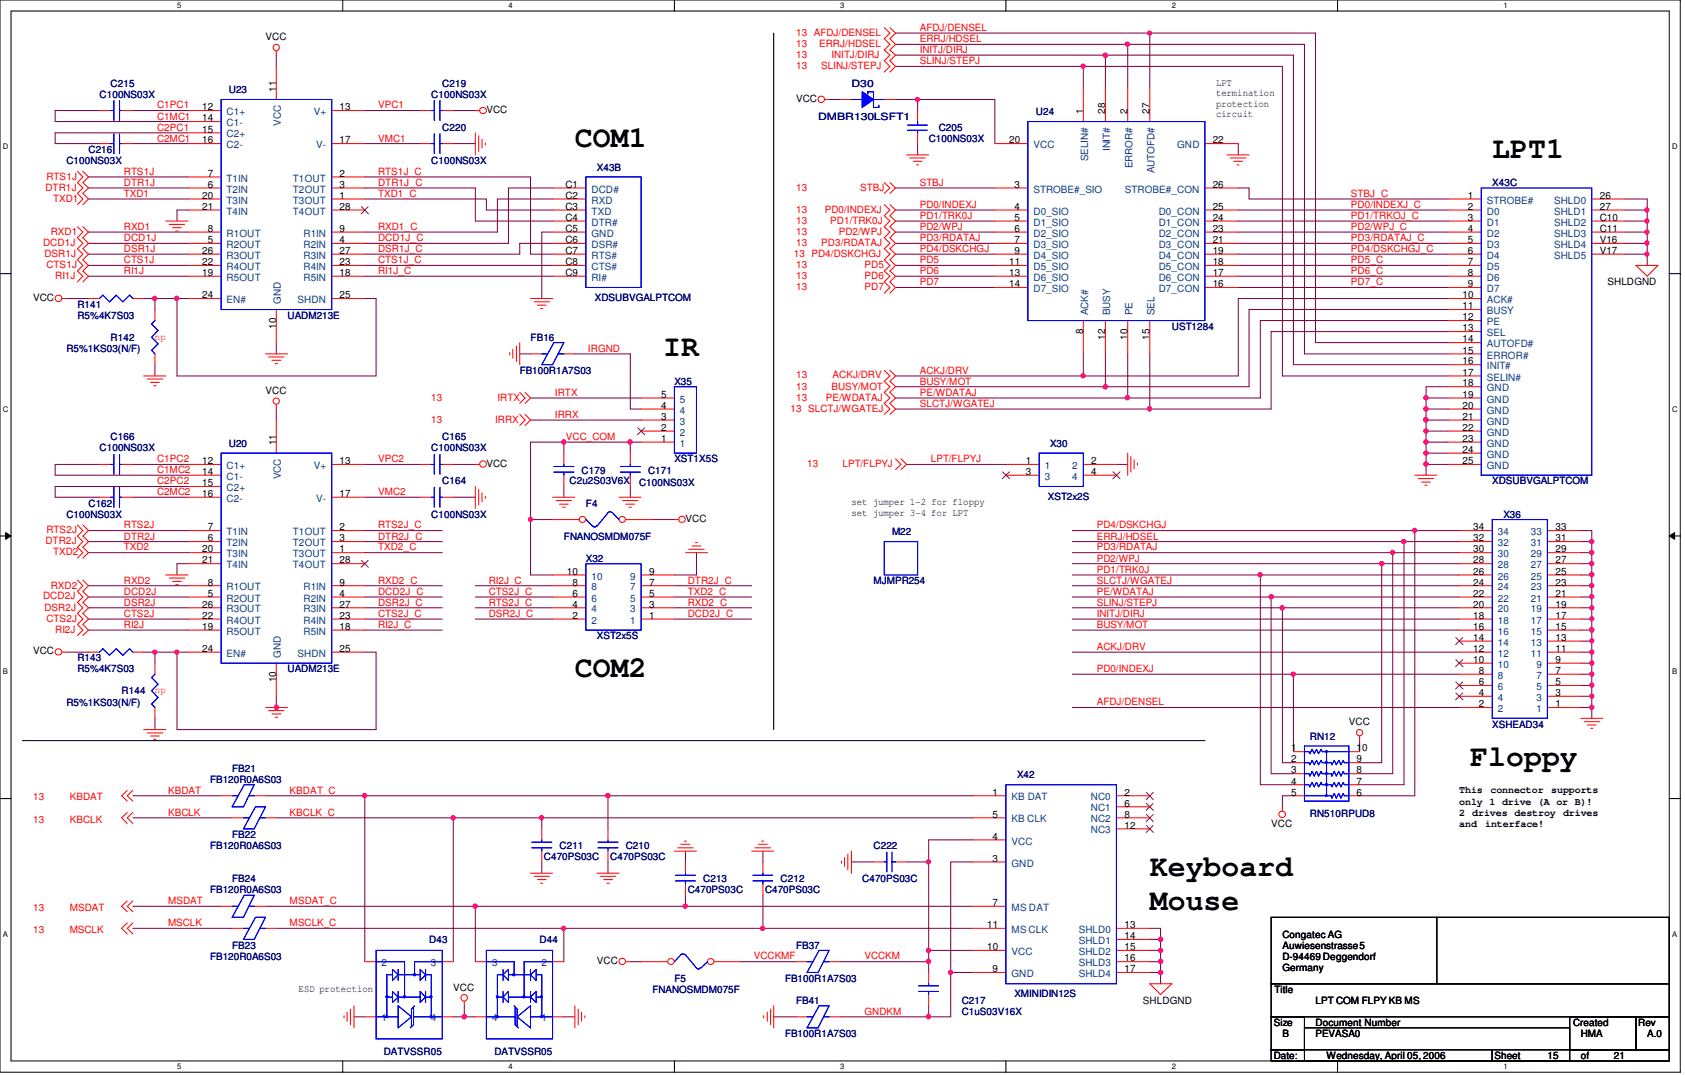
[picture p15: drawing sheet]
<svg xmlns="http://www.w3.org/2000/svg" width="278mm" height="177mm" viewBox="0 0 278 177" stroke-linecap="round" stroke-linejoin="round" font-family="sans-serif">
<defs><g id="words">
<g font-size="4.9">
<text x="94.9" y="24.2">COM1</text>
<text x="246.2" y="26">LPT1</text>
<text x="109.4" y="58.8">IR</text>
<text x="94.9" y="111.8">COM2</text>
<text x="242.6" y="126.4">Floppy</text>
<text x="189.7" y="144.6">Keyboard</text>
<text x="189.7" y="150.2">Mouse</text>
</g>
<g font-size="1.7" fill="#f00">
<text x="131.4" y="5.9">13 AFDJ/DENSEL</text>
<text x="151.8" y="5.1">AFDJ/DENSEL</text>
<text x="131.4" y="9.6">13</text>
<text x="131.4" y="7.7">13</text>
<text x="131.4" y="11.4">13</text>
<text x="135.2" y="7.7">ERRJ/HDSEL</text>
<text x="135.5" y="11.4">SLINJ/STEPJ</text>
<text x="137.2" y="9.6">INITJ/DIRJ</text>
<text x="151.8" y="10.6">SLINJ/STEPJ</text>
<text x="151.8" y="8.8">INITJ/DIRJ</text>
<text x="151.8" y="6.9">ERRJ/HDSEL</text>
<text x="25.9" y="17.9">C1PC1</text>
<text x="62.4" y="17.9">VPC1</text>
<text x="25.9" y="19.7">C1MC1</text>
<text x="25.9" y="21.5">C2PC1</text>
<text x="25.9" y="23.4">C2MC1</text>
<text x="62.4" y="23.4">VMC1</text>
<text x="7.7" y="29.6">RTS1J</text>
<text x="20.4" y="28.8">RTS1J</text>
<text x="62.4" y="28.8">RTS1J_C</text>
<text x="7.5" y="31.5">DTR1J</text>
<text x="8.8" y="33.3">TXD1</text>
<text x="20.4" y="30.7">DTR1J</text>
<text x="20.4" y="32.5">TXD1</text>
<text x="62.4" y="30.7">DTR1J_C</text>
<text x="62.4" y="32.5">TXD1_C</text>
<text x="131.4" y="31.5">13</text>
<text x="131.4" y="35.1">13</text>
<text x="136.1" y="35.1">PD0/INDEXJ</text>
<text x="141.9" y="31.5">STBJ</text>
<text x="151.8" y="34.3">PD0/INDEXJ</text>
<text x="151.8" y="30.7">STBJ</text>
<text x="222.9" y="34.3">PD0/INDEXJ_C</text>
<text x="222.9" y="32.5">STBJ_C</text>
<text x="7.1" y="40.6">DCD1J</text>
<text x="8.4" y="38.8">RXD1</text>
<text x="20.4" y="38">RXD1</text>
<text x="20.4" y="39.8">DCD1J</text>
<text x="20.4" y="41.6">DSR1J</text>
<text x="62.4" y="38">RXD1_C</text>
<text x="62.4" y="39.8">DCD1J_C</text>
<text x="62.4" y="41.6">DSR1J_C</text>
<text x="131.4" y="38.8">13</text>
<text x="131.4" y="40.6">13</text>
<text x="131.4" y="36.9">13</text>
<text x="135.5" y="40.6">PD3/RDATAJ</text>
<text x="137" y="36.9">PD1/TRK0J</text>
<text x="138.4" y="38.8">PD2/WPJ</text>
<text x="151.8" y="36.1">PD1/TRK0J</text>
<text x="151.8" y="38">PD2/WPJ</text>
<text x="151.8" y="39.8">PD3/RDATAJ</text>
<text x="151.8" y="41.6">PD4/DSKCHGJ</text>
<text x="222.9" y="36.1">PD1/TRKOJ_C</text>
<text x="222.9" y="38">PD2/WPJ_C</text>
<text x="222.9" y="39.8">PD3/RDATAJ_C</text>
<text x="222.9" y="41.6">PD4/DSKCHGJ_C</text>
<text x="7.3" y="42.4">DSR1J</text>
<text x="7.7" y="44.2">CTS1J</text>
<text x="9.1" y="46.1">RI1J</text>
<text x="20.4" y="43.4">CTS1J</text>
<text x="20.4" y="45.3">RI1J</text>
<text x="62.4" y="45.3">RI1J_C</text>
<text x="62.4" y="43.4">CTS1J_C</text>
<text x="131" y="42.4">13 PD4/DSKCHGJ</text>
<text x="131.4" y="44.2">13</text>
<text x="131.4" y="46.1">13</text>
<text x="131.4" y="47.9">13</text>
<text x="142.7" y="44.2">PD5</text>
<text x="142.7" y="46.1">PD6</text>
<text x="142.7" y="47.9">PD7</text>
<text x="151.8" y="43.4">PD5</text>
<text x="151.8" y="45.3">PD6</text>
<text x="151.8" y="47.1">PD7</text>
<text x="222.9" y="45.3">PD6_C</text>
<text x="222.9" y="43.4">PD5_C</text>
<text x="222.9" y="47.1">PD7_C</text>
<text x="25.6" y="56">np</text>
<text x="97" y="58">IRGND</text>
<text x="91.6" y="65.3">IRTX</text>
<text x="131.4" y="64.3">13</text>
<text x="131.4" y="62.4">13</text>
<text x="137.2" y="64.3">BUSY/MOT</text>
<text x="137.4" y="62.4">ACKJ/DRV</text>
<text x="151.8" y="61.7">ACKJ/DRV</text>
<text x="151.8" y="63.5">BUSY/MOT</text>
<text x="151.8" y="65.3">PE/WDATAJ</text>
<text x="71.2" y="69.8">13</text>
<text x="71.2" y="66.1">13</text>
<text x="81.7" y="69.8">IRRX</text>
<text x="82.1" y="66.1">IRTX</text>
<text x="91.6" y="69">IRRX</text>
<text x="130.4" y="67.9">13 SLCTJ/WGATEJ</text>
<text x="131.4" y="66.1">13</text>
<text x="136.3" y="66.1">PE/WDATAJ</text>
<text x="151.8" y="67.2">SLCTJ/WGATEJ</text>
<text x="25.9" y="76.3">C1PC2</text>
<text x="62.4" y="76.3">VPC2</text>
<text x="93.4" y="72.6">VCC_COM</text>
<text x="133.2" y="77">13</text>
<text x="139" y="77">LPT/FLPYJ</text>
<text x="153.6" y="76.3">LPT/FLPYJ</text>
<text x="25.9" y="81.7">C2MC2</text>
<text x="25.9" y="78.1">C1MC2</text>
<text x="25.9" y="79.9">C2PC2</text>
<text x="62.4" y="81.7">VMC2</text>
<text x="7.5" y="89.8">DTR2J</text>
<text x="7.7" y="88">RTS2J</text>
<text x="20.4" y="87.2">RTS2J</text>
<text x="20.4" y="89.1">DTR2J</text>
<text x="62.4" y="87.2">RTS2J_C</text>
<text x="62.4" y="89.1">DTR2J_C</text>
<text x="181" y="89.1">ERRJ/HDSEL</text>
<text x="181" y="87.2">PD4/DSKCHGJ</text>
<text x="8.8" y="91.7">TXD2</text>
<text x="20.4" y="90.8">TXD2</text>
<text x="62.4" y="90.8">TXD2_C</text>
<text x="181" y="94.5">PD1/TRK0J</text>
<text x="181" y="92.7">PD2/WPJ</text>
<text x="181" y="90.8">PD3/RDATAJ</text>
<text x="7.1" y="98.9">DCD2J</text>
<text x="7.3" y="100.8">DSR2J</text>
<text x="8.4" y="97.2">RXD2</text>
<text x="20.4" y="96.4">RXD2</text>
<text x="20.4" y="98.2">DCD2J</text>
<text x="20.4" y="100">DSR2J</text>
<text x="20.4" y="101.8">CTS2J</text>
<text x="62.4" y="96.4">RXD2_C</text>
<text x="62.4" y="98.2">DCD2J_C</text>
<text x="62.4" y="100">DSR2J_C</text>
<text x="62.4" y="101.8">CTS2J_C</text>
<text x="80.6" y="100">RTS2J_C</text>
<text x="80.6" y="101.8">DSR2J_C</text>
<text x="80.6" y="98.2">CTS2J_C</text>
<text x="80.6" y="96.4">RI2J_C</text>
<text x="113.5" y="96.4">DTR2J_C</text>
<text x="113.5" y="98.2">TXD2_C</text>
<text x="113.5" y="100">RXD2_C</text>
<text x="113.5" y="101.8">DCD2J_C</text>
<text x="181" y="96.4">SLCTJ/WGATEJ</text>
<text x="181" y="101.8">INITJ/DIRJ</text>
<text x="181" y="100">SLINJ/STEPJ</text>
<text x="181" y="98.2">PE/WDATAJ</text>
<text x="7.7" y="102.6">CTS2J</text>
<text x="9.1" y="104.4">RI2J</text>
<text x="20.4" y="103.7">RI2J</text>
<text x="62.4" y="103.7">RI2J_C</text>
<text x="181" y="103.7">BUSY/MOT</text>
<text x="181" y="107.3">ACKJ/DRV</text>
<text x="181" y="111">PD0/INDEXJ</text>
<text x="25.6" y="114.5">np</text>
<text x="181" y="116.4">AFDJ/DENSEL</text>
<text x="27.7" y="131">KBDAT</text>
<text x="47.8" y="131">KBDAT_C</text>
<text x="5.5" y="135.8">13</text>
<text x="5.5" y="132.1">13</text>
<text x="11.5" y="135.8">KBCLK</text>
<text x="11.5" y="132.1">KBDAT</text>
<text x="27.7" y="134.7">KBCLK</text>
<text x="47.8" y="134.7">KBCLK_C</text>
<text x="27.7" y="149.3">MSDAT</text>
<text x="47.8" y="149.3">MSDAT_C</text>
<text x="5.5" y="154.1">13</text>
<text x="5.5" y="150.4">13</text>
<text x="11.5" y="154.1">MSCLK</text>
<text x="11.5" y="150.4">MSDAT</text>
<text x="27.7" y="152.9">MSCLK</text>
<text x="47.8" y="152.9">MSCLK_C</text>
<text x="124.4" y="158.4">VCCKMF</text>
<text x="142.7" y="158.4">VCCKM</text>
<text x="142.7" y="167.5">GNDKM</text>
</g>
<g font-size="1.7">
<text x="43.8" y="6.6">VCC</text>
<text x="45.6" y="15.2" transform="rotate(-90 45.6 15.2)">11</text>
<text x="131.4" y="16.8">VCC</text>
<text x="200.7" y="14.1">LPT</text>
<text x="200.7" y="15.9">termination</text>
<text x="200.7" y="17.7">protection</text>
<text x="33.4" y="18.2">12</text>
<text x="33.4" y="20">14</text>
<text x="33.4" y="21.9">15</text>
<text x="33.4" y="23.7">16</text>
<text x="56" y="18.2">13</text>
<text x="56" y="23.7">17</text>
<text x="80.3" y="18.7">VCC</text>
<text x="166.5" y="23.7">20</text>
<text x="178.7" y="18.8" transform="rotate(-90 178.7 18.8)">1</text>
<text x="182.4" y="18.8" transform="rotate(-90 182.4 18.8)">28</text>
<text x="186.1" y="18.8" transform="rotate(-90 186.1 18.8)">2</text>
<text x="189.7" y="18.8" transform="rotate(-90 189.7 18.8)">27</text>
<text x="200.1" y="23.7">22</text>
<text x="200.7" y="19.4">circuit</text>
<text x="34.3" y="29.2">7</text>
<text x="56" y="29.2">2</text>
<text x="33.4" y="32.8">20</text>
<text x="33.4" y="34.6">21</text>
<text x="34.3" y="31">6</text>
<text x="56" y="31">3</text>
<text x="56" y="32.8">1</text>
<text x="56" y="34.6">28</text>
<text x="93.3" y="31">C1</text>
<text x="93.3" y="32.8">C2</text>
<text x="93.3" y="34.6">C3</text>
<text x="167.4" y="31">3</text>
<text x="167.4" y="34.6">4</text>
<text x="200.1" y="34.6">25</text>
<text x="200.1" y="31">26</text>
<text x="242.2" y="32.8">1</text>
<text x="242.2" y="34.6">2</text>
<text x="264" y="32.8">26</text>
<text x="264" y="34.6">27</text>
<text x="33.4" y="41.9">26</text>
<text x="34.3" y="38.3">8</text>
<text x="34.3" y="40.1">5</text>
<text x="56" y="38.3">9</text>
<text x="56" y="40.1">4</text>
<text x="56" y="41.9">27</text>
<text x="93.3" y="36.4">C4</text>
<text x="93.3" y="38.3">C5</text>
<text x="93.3" y="40.1">C6</text>
<text x="93.3" y="41.9">C7</text>
<text x="167.4" y="36.4">5</text>
<text x="167.4" y="38.3">6</text>
<text x="167.4" y="40.1">7</text>
<text x="167.4" y="41.9">9</text>
<text x="200.1" y="41.9">19</text>
<text x="200.1" y="40.1">21</text>
<text x="200.1" y="38.3">23</text>
<text x="200.1" y="36.4">24</text>
<text x="242.2" y="36.4">3</text>
<text x="242.2" y="38.3">4</text>
<text x="242.2" y="40.1">5</text>
<text x="242.2" y="41.9">6</text>
<text x="264" y="36.4">C10</text>
<text x="264" y="38.3">C11</text>
<text x="264" y="40.1">V16</text>
<text x="264" y="41.9">V17</text>
<text x="33.4" y="43.8">22</text>
<text x="33.4" y="45.6">19</text>
<text x="56" y="43.8">23</text>
<text x="56" y="45.6">18</text>
<text x="93.3" y="43.8">C8</text>
<text x="93.3" y="45.6">C9</text>
<text x="166.5" y="43.8">11</text>
<text x="166.5" y="45.6">13</text>
<text x="166.5" y="47.4">14</text>
<text x="200.1" y="47.4">16</text>
<text x="200.1" y="45.6">17</text>
<text x="200.1" y="43.8">18</text>
<text x="242.2" y="43.8">7</text>
<text x="242.2" y="45.6">8</text>
<text x="242.2" y="47.4">9</text>
<text x="265.3" y="47.1">SHLDGND</text>
<text x="5.5" y="49.7">VCC</text>
<text x="33.4" y="49.2">24</text>
<text x="56" y="49.2">25</text>
<text x="241.3" y="49.2">10</text>
<text x="241.3" y="51.1">11</text>
<text x="241.3" y="52.9">12</text>
<text x="45.6" y="54.2" transform="rotate(-90 45.6 54.2)">10</text>
<text x="178.7" y="55.1" transform="rotate(-90 178.7 55.1)">8</text>
<text x="182.4" y="56" transform="rotate(-90 182.4 56)">12</text>
<text x="186.1" y="56" transform="rotate(-90 186.1 56)">10</text>
<text x="189.7" y="56" transform="rotate(-90 189.7 56)">15</text>
<text x="241.3" y="54.7">13</text>
<text x="241.3" y="56.5">14</text>
<text x="241.3" y="58.4">15</text>
<text x="43.8" y="65">VCC</text>
<text x="109.1" y="65.7">5</text>
<text x="241.3" y="60.2">16</text>
<text x="241.3" y="62">17</text>
<text x="241.3" y="63.8">18</text>
<text x="241.3" y="65.7">19</text>
<text x="109.1" y="71.1">2</text>
<text x="109.1" y="69.3">3</text>
<text x="109.1" y="67.5">4</text>
<text x="241.3" y="67.5">20</text>
<text x="241.3" y="69.3">21</text>
<text x="241.3" y="71.1">22</text>
<text x="33.4" y="76.6">12</text>
<text x="45.6" y="73.5" transform="rotate(-90 45.6 73.5)">11</text>
<text x="56" y="76.6">13</text>
<text x="80.3" y="77">VCC</text>
<text x="109.1" y="72.9">1</text>
<text x="169.3" y="76.6">1</text>
<text x="180" y="76.6">2</text>
<text x="241.3" y="72.9">23</text>
<text x="241.3" y="74.8">24</text>
<text x="241.3" y="76.6">25</text>
<text x="33.4" y="78.4">14</text>
<text x="33.4" y="80.3">15</text>
<text x="33.4" y="82">16</text>
<text x="56" y="82">17</text>
<text x="140.5" y="83.4">set jumper 1-2 for floppy</text>
<text x="169.3" y="78.4">3</text>
<text x="180" y="78.4">4</text>
<text x="34.3" y="87.5">7</text>
<text x="34.3" y="89.4">6</text>
<text x="56" y="87.5">2</text>
<text x="56" y="89.4">3</text>
<text x="113.1" y="86.2">VCC</text>
<text x="140.5" y="85.2">set jumper 3-4 for LPT</text>
<text x="243.1" y="89.4">32</text>
<text x="243.1" y="87.5">34</text>
<text x="256.7" y="89.4">31</text>
<text x="256.7" y="87.5">33</text>
<text x="33.4" y="91.2">20</text>
<text x="33.4" y="93">21</text>
<text x="56" y="91.2">1</text>
<text x="56" y="93">28</text>
<text x="93.6" y="94.9">10</text>
<text x="107.1" y="94.9">9</text>
<text x="243.1" y="94.9">26</text>
<text x="243.1" y="93">28</text>
<text x="243.1" y="91.2">30</text>
<text x="256.7" y="94.9">25</text>
<text x="256.7" y="93">27</text>
<text x="256.7" y="91.2">29</text>
<text x="33.4" y="100.3">26</text>
<text x="34.3" y="96.6">8</text>
<text x="34.3" y="98.5">5</text>
<text x="56" y="96.6">9</text>
<text x="56" y="98.5">4</text>
<text x="56" y="100.3">27</text>
<text x="94.5" y="100.3">4</text>
<text x="94.5" y="98.5">6</text>
<text x="94.5" y="96.6">8</text>
<text x="107.1" y="100.3">3</text>
<text x="107.1" y="98.5">5</text>
<text x="107.1" y="96.6">7</text>
<text x="243.1" y="100.3">20</text>
<text x="243.1" y="98.5">22</text>
<text x="243.1" y="96.6">24</text>
<text x="256.7" y="100.3">19</text>
<text x="256.7" y="98.5">21</text>
<text x="256.7" y="96.6">23</text>
<text x="33.4" y="102.2">22</text>
<text x="33.4" y="104">19</text>
<text x="33.4" y="107.6">24</text>
<text x="56" y="102.2">23</text>
<text x="56" y="104">18</text>
<text x="56" y="107.6">25</text>
<text x="94.5" y="102.2">2</text>
<text x="107.1" y="102.2">1</text>
<text x="243.1" y="107.6">12</text>
<text x="243.1" y="105.8">14</text>
<text x="243.1" y="104">16</text>
<text x="243.1" y="102.2">18</text>
<text x="256.7" y="107.6">11</text>
<text x="256.7" y="105.8">13</text>
<text x="256.7" y="104">15</text>
<text x="256.7" y="102.2">17</text>
<text x="5.5" y="108">VCC</text>
<text x="45.6" y="112.6" transform="rotate(-90 45.6 112.6)">10</text>
<text x="243.1" y="109.4">10</text>
<text x="244.1" y="113.1">6</text>
<text x="244.1" y="111.3">8</text>
<text x="256.7" y="113.1">5</text>
<text x="256.7" y="111.3">7</text>
<text x="256.7" y="109.4">9</text>
<text x="222.6" y="119.7">VCC</text>
<text x="244.1" y="116.8">2</text>
<text x="244.1" y="114.9">4</text>
<text x="256.7" y="116.8">1</text>
<text x="256.7" y="114.9">3</text>
<text x="213.1" y="124">1</text>
<text x="213.1" y="125.9">2</text>
<text x="223.9" y="124">10</text>
<text x="223.9" y="125.9">9</text>
<text x="163.8" y="131.3">1</text>
<text x="185.5" y="131.3">2</text>
<text x="213.1" y="127.7">3</text>
<text x="213.1" y="129.5">4</text>
<text x="213.1" y="131.3">5</text>
<text x="223.9" y="127.7">8</text>
<text x="223.9" y="129.5">7</text>
<text x="223.9" y="131.3">6</text>
<text x="240.8" y="130.9">This</text>
<text x="246" y="130.9">connector</text>
<text x="256" y="130.9">supports</text>
<text x="163.8" y="135">5</text>
<text x="185.5" y="133.1">6</text>
<text x="185.5" y="135">8</text>
<text x="185.5" y="136.8">12</text>
<text x="209.8" y="136.5">VCC</text>
<text x="240.8" y="132.8">only 1 drive (A or B)!</text>
<text x="240.8" y="134.7">2</text>
<text x="240.8" y="136.6">and</text>
<text x="243" y="134.7">drives destroy</text>
<text x="245.1" y="136.6">interface!</text>
<text x="257.9" y="134.7">drives</text>
<text x="163.8" y="142.2">3</text>
<text x="163.8" y="138.6">4</text>
<text x="163.8" y="149.6">7</text>
<text x="162.9" y="153.2">11</text>
<text x="185.5" y="153.2">13</text>
<text x="185.5" y="155">14</text>
<text x="211.6" y="154.8">Congatec AG</text>
<text x="98.5" y="159.1">VCC</text>
<text x="162.9" y="156.8">10</text>
<text x="163.8" y="160.5">9</text>
<text x="185.5" y="156.8">15</text>
<text x="185.5" y="158.7">16</text>
<text x="185.5" y="160.5">17</text>
<text x="211.6" y="156.6">Auwiesenstrasse 5</text>
<text x="211.6" y="158.4">D-94469 Deggendorf</text>
<text x="211.6" y="160.3">Germany</text>
<text x="49.3" y="163.7">ESD protection</text>
<text x="74.8" y="163.5">VCC</text>
<text x="188.6" y="165.7">SHLDGND</text>
<text x="210.3" y="163.9">Title</text>
<text x="217.1" y="165.7">LPT COM FLPY KB MS</text>
<text x="210.2" y="169.4">Size</text>
<text x="211.6" y="171.2">B</text>
<text x="217.1" y="169.4">Document Number</text>
<text x="217.1" y="171.2">PEVASA0</text>
<text x="259.6" y="169.4">Created</text>
<text x="260.9" y="171.2">HMA</text>
<text x="270.3" y="169.4">Rev</text>
<text x="271.8" y="171.2">A.0</text>
<text x="210.2" y="174.8">Date:</text>
<text x="218.9" y="174.8">Wednesday, April 05, 2006</text>
<text x="246.6" y="174.8">Sheet</text>
<text x="255.4" y="174.8">15</text>
<text x="260.9" y="174.8">of</text>
<text x="266.3" y="174.8">21</text>
</g>
<g font-size="1.7" fill="#000080">
<text x="16.4" y="16.1">C100NS03X</text>
<text x="18.2" y="14.3">C215</text>
<text x="37.8" y="15.4">U23</text>
<text x="71.2" y="16.1">C100NS03X</text>
<text x="73" y="14.3">C219</text>
<text x="140.5" y="14.3">D30</text>
<text x="73" y="21.6">C220</text>
<text x="135" y="19.8">DMBR130LSFT1</text>
<text x="153.2" y="23.5">C100NS03X</text>
<text x="154.9" y="21.6">C205</text>
<text x="170.9" y="19">U24</text>
<text x="11" y="27.1">C100NS03X</text>
<text x="14.6" y="25.2">C216</text>
<text x="71.2" y="27.1">C100NS03X</text>
<text x="98.5" y="28.2">X43B</text>
<text x="246.3" y="30.7">X43C</text>
<text x="12.8" y="50.8">R141</text>
<text x="12.8" y="52.6">R5%4K7S03</text>
<text x="47.5" y="52.6">UADM213E</text>
<text x="98.2" y="49.7">XDSUBVGALPTCOM</text>
<text x="11" y="58.1">R5%1KS03(N/F)</text>
<text x="18.2" y="56.3">R142</text>
<text x="87.5" y="56.3">FB16</text>
<text x="193.4" y="54.4">UST1284</text>
<text x="85.8" y="61.7">FB100R1A7S03</text>
<text x="111.3" y="63.6">X35</text>
<text x="16.4" y="74.5">C100NS03X</text>
<text x="18.2" y="72.7">C166</text>
<text x="37.8" y="73.8">U20</text>
<text x="71.2" y="74.5">C100NS03X</text>
<text x="73" y="72.7">C165</text>
<text x="111.3" y="76.3">XST1X5S</text>
<text x="173.3" y="73.8">X30</text>
<text x="14.6" y="83.6">C162</text>
<text x="73" y="80">C164</text>
<text x="94" y="80">C2u2S03V6X</text>
<text x="96" y="78.2">C179</text>
<text x="96.7" y="83.6">F4</text>
<text x="105.5" y="80.2">C100NS03X</text>
<text x="106.9" y="78.2">C171</text>
<text x="172.9" y="82.6">XST2x2S</text>
<text x="246.3" y="80">XDSUBVGALPTCOM</text>
<text x="11" y="85.5">C100NS03X</text>
<text x="71.2" y="85.5">C100NS03X</text>
<text x="93" y="89.1">FNANOSMDM075F</text>
<text x="147.2" y="88.4">M22</text>
<text x="248.1" y="85.5">X36</text>
<text x="96.7" y="92.8">X32</text>
<text x="144.1" y="96.4">MJMPR254</text>
<text x="98.5" y="105.5">XST2x5S</text>
<text x="12.8" y="109.2">R143</text>
<text x="12.8" y="111">R5%4K7S03</text>
<text x="47.5" y="111">UADM213E</text>
<text x="11" y="116.5">R5%1KS03(N/F)</text>
<text x="20.1" y="114.6">R144</text>
<text x="216.2" y="122.1">RN12</text>
<text x="246.3" y="120.1">XSHEAD34</text>
<text x="34.7" y="129.2">FB120R0A6S03</text>
<text x="38.3" y="127.4">FB21</text>
<text x="167.9" y="128.5">X42</text>
<text x="216.2" y="134.9">RN510RPUD8</text>
<text x="34.7" y="140.2">FB120R0A6S03</text>
<text x="38.3" y="138.3">FB22</text>
<text x="89.7" y="142">C470PS03C</text>
<text x="92.3" y="140.2">C211</text>
<text x="100.7" y="142">C470PS03C</text>
<text x="103.3" y="140.2">C210</text>
<text x="144.1" y="140.2">C222</text>
<text x="34.7" y="147.4">FB120R0A6S03</text>
<text x="38.3" y="145.7">FB24</text>
<text x="113.5" y="147.4">C470PS03C</text>
<text x="116" y="145.7">C213</text>
<text x="126.2" y="147.4">C470PS03C</text>
<text x="128.8" y="145.7">C212</text>
<text x="142.3" y="145.7">C470PS03C</text>
<text x="70.8" y="155.7">D43</text>
<text x="89" y="155.7">D44</text>
<text x="34.7" y="158.4">FB120R0A6S03</text>
<text x="38.3" y="156.6">FB23</text>
<text x="131.4" y="156.6">FB37</text>
<text x="107.7" y="163.9">FNANOSMDM075F</text>
<text x="111.3" y="162.1">F5</text>
<text x="129.5" y="162.1">FB100R1A7S03</text>
<text x="131.4" y="165.7">FB41</text>
<text x="158.7" y="165.7">C217</text>
<text x="158.7" y="167.6">C1uS03V16X</text>
<text x="167.4" y="164.6">XMINIDIN12S</text>
<text x="129.5" y="171.2">FB100R1A7S03</text>
<text x="63.3" y="174.1">DATVSSR05</text>
<text x="81.6" y="174.1">DATVSSR05</text>
</g>
<g font-size="1.7" fill="#004080">
<text x="37.4" y="19">C1+</text>
<text x="37.4" y="20.8">C1-</text>
<text x="37.4" y="22.7">C2+</text>
<text x="46.4" y="20.7" transform="rotate(-90 46.4 20.7)">VCC</text>
<text x="51.8" y="19">V+</text>
<text x="37.4" y="24.5">C2-</text>
<text x="37.4" y="30">T1IN</text>
<text x="48.3" y="30">T1OUT</text>
<text x="52.2" y="24.5">V-</text>
<text x="170.6" y="24.5">VCC</text>
<text x="179.5" y="26.6" transform="rotate(-90 179.5 26.6)">SELIN#</text>
<text x="183.2" y="25" transform="rotate(-90 183.2 25)">INIT#</text>
<text x="186.9" y="27.8" transform="rotate(-90 186.9 27.8)">ERROR#</text>
<text x="190.5" y="28.6" transform="rotate(-90 190.5 28.6)">AUTOFD#</text>
<text x="194.3" y="24.5">GND</text>
<text x="37.4" y="31.8">T2IN</text>
<text x="37.4" y="33.6">T3IN</text>
<text x="37.4" y="35.4">T4IN</text>
<text x="48.3" y="31.8">T2OUT</text>
<text x="48.3" y="33.6">T3OUT</text>
<text x="48.3" y="35.4">T4OUT</text>
<text x="97.6" y="31.8">DCD#</text>
<text x="97.6" y="33.6">RXD</text>
<text x="97.6" y="35.4">TXD</text>
<text x="170.6" y="31.8">STROBE#_SIO</text>
<text x="170.6" y="35.4">D0_SIO</text>
<text x="185.6" y="31.8">STROBE#_CON</text>
<text x="191.2" y="35.4">D0_CON</text>
<text x="245.4" y="33.6">STROBE#</text>
<text x="245.4" y="35.4">D0</text>
<text x="256.5" y="33.6">SHLD0</text>
<text x="256.5" y="35.4">SHLD1</text>
<text x="37.4" y="39.1">R1OUT</text>
<text x="37.4" y="40.9">R2OUT</text>
<text x="50.1" y="39.1">R1IN</text>
<text x="50.1" y="40.9">R2IN</text>
<text x="97.6" y="37.3">DTR#</text>
<text x="97.6" y="39.1">GND</text>
<text x="97.6" y="40.9">DSR#</text>
<text x="170.6" y="37.3">D1_SIO</text>
<text x="170.6" y="39.1">D2_SIO</text>
<text x="170.6" y="40.9">D3_SIO</text>
<text x="191.2" y="40.9">D3_CON</text>
<text x="191.2" y="39.1">D2_CON</text>
<text x="191.2" y="37.3">D1_CON</text>
<text x="245.4" y="37.3">D1</text>
<text x="245.4" y="39.1">D2</text>
<text x="245.4" y="40.9">D3</text>
<text x="256.5" y="37.3">SHLD2</text>
<text x="256.5" y="39.1">SHLD3</text>
<text x="256.5" y="40.9">SHLD4</text>
<text x="37.4" y="42.7">R3OUT</text>
<text x="37.4" y="44.6">R4OUT</text>
<text x="37.4" y="46.4">R5OUT</text>
<text x="50.1" y="42.7">R3IN</text>
<text x="50.1" y="44.6">R4IN</text>
<text x="50.1" y="46.4">R5IN</text>
<text x="97.6" y="42.7">RTS#</text>
<text x="97.6" y="44.6">CTS#</text>
<text x="97.6" y="46.4">RI#</text>
<text x="170.6" y="42.7">D4_SIO</text>
<text x="170.6" y="44.6">D5_SIO</text>
<text x="170.6" y="46.4">D6_SIO</text>
<text x="191.2" y="46.4">D6_CON</text>
<text x="191.2" y="44.6">D5_CON</text>
<text x="191.2" y="42.7">D4_CON</text>
<text x="245.4" y="42.7">D4</text>
<text x="245.4" y="44.6">D5</text>
<text x="245.4" y="46.4">D6</text>
<text x="256.5" y="42.7">SHLD5</text>
<text x="37.4" y="50">EN#</text>
<text x="46.4" y="50.2" transform="rotate(-90 46.4 50.2)">GND</text>
<text x="49.1" y="50">SHDN</text>
<text x="170.6" y="48.2">D7_SIO</text>
<text x="179.5" y="52" transform="rotate(-90 179.5 52)">ACK#</text>
<text x="183.2" y="52" transform="rotate(-90 183.2 52)">BUSY</text>
<text x="186.9" y="52" transform="rotate(-90 186.9 52)">PE</text>
<text x="190.5" y="52" transform="rotate(-90 190.5 52)">SEL</text>
<text x="191.2" y="48.2">D7_CON</text>
<text x="245.4" y="48.2">D7</text>
<text x="245.4" y="50">ACK#</text>
<text x="245.4" y="51.9">BUSY</text>
<text x="245.4" y="53.7">PE</text>
<text x="245.4" y="55.5">SEL</text>
<text x="245.4" y="57.3">AUTOFD#</text>
<text x="245.4" y="59.2">ERROR#</text>
<text x="245.4" y="61">INIT#</text>
<text x="245.4" y="62.8">SELIN#</text>
<text x="245.4" y="64.6">GND</text>
<text x="112.2" y="71.9">2</text>
<text x="112.2" y="70.1">3</text>
<text x="112.2" y="68.3">4</text>
<text x="112.2" y="66.5">5</text>
<text x="245.4" y="66.5">GND</text>
<text x="245.4" y="68.3">GND</text>
<text x="245.4" y="70.1">GND</text>
<text x="245.4" y="71.9">GND</text>
<text x="37.4" y="77.4">C1+</text>
<text x="51.8" y="77.4">V+</text>
<text x="112.2" y="73.7">1</text>
<text x="172.4" y="77.4">1</text>
<text x="176.9" y="77.4">2</text>
<text x="245.4" y="73.7">GND</text>
<text x="245.4" y="75.6">GND</text>
<text x="245.4" y="77.4">GND</text>
<text x="37.4" y="79.2">C1-</text>
<text x="37.4" y="81.1">C2+</text>
<text x="37.4" y="82.8">C2-</text>
<text x="46.4" y="79.1" transform="rotate(-90 46.4 79.1)">VCC</text>
<text x="52.2" y="82.8">V-</text>
<text x="172.4" y="79.2">3</text>
<text x="176.9" y="79.2">4</text>
<text x="37.4" y="88.3">T1IN</text>
<text x="48.3" y="88.3">T1OUT</text>
<text x="247.2" y="88.3">34</text>
<text x="252.6" y="88.3">33</text>
<text x="37.4" y="90.2">T2IN</text>
<text x="37.4" y="92">T3IN</text>
<text x="37.4" y="93.8">T4IN</text>
<text x="48.3" y="90.2">T2OUT</text>
<text x="48.3" y="92">T3OUT</text>
<text x="48.3" y="93.8">T4OUT</text>
<text x="97.6" y="95.7">10</text>
<text x="104" y="95.7">9</text>
<text x="247.2" y="95.7">26</text>
<text x="247.2" y="93.8">28</text>
<text x="247.2" y="92">30</text>
<text x="247.2" y="90.2">32</text>
<text x="252.6" y="95.7">25</text>
<text x="252.6" y="93.8">27</text>
<text x="252.6" y="92">29</text>
<text x="252.6" y="90.2">31</text>
<text x="37.4" y="97.5">R1OUT</text>
<text x="37.4" y="99.3">R2OUT</text>
<text x="37.4" y="101.1">R3OUT</text>
<text x="50.1" y="97.5">R1IN</text>
<text x="50.1" y="99.3">R2IN</text>
<text x="50.1" y="101.1">R3IN</text>
<text x="97.6" y="101.1">4</text>
<text x="97.6" y="99.3">6</text>
<text x="97.6" y="97.5">8</text>
<text x="104" y="101.1">3</text>
<text x="104" y="99.3">5</text>
<text x="104" y="97.5">7</text>
<text x="247.2" y="101.1">20</text>
<text x="247.2" y="99.3">22</text>
<text x="247.2" y="97.5">24</text>
<text x="252.6" y="101.1">19</text>
<text x="252.6" y="99.3">21</text>
<text x="252.6" y="97.5">23</text>
<text x="37.4" y="103">R4OUT</text>
<text x="37.4" y="104.8">R5OUT</text>
<text x="50.1" y="103">R4IN</text>
<text x="50.1" y="104.8">R5IN</text>
<text x="97.6" y="103">2</text>
<text x="104" y="103">1</text>
<text x="247.2" y="106.6">14</text>
<text x="247.2" y="104.8">16</text>
<text x="247.2" y="103">18</text>
<text x="252.6" y="106.6">13</text>
<text x="252.6" y="104.8">15</text>
<text x="252.6" y="103">17</text>
<text x="37.4" y="108.4">EN#</text>
<text x="46.4" y="108.5" transform="rotate(-90 46.4 108.5)">GND</text>
<text x="49.1" y="108.4">SHDN</text>
<text x="247.2" y="113.9">6</text>
<text x="247.2" y="112.1">8</text>
<text x="247.2" y="110.2">10</text>
<text x="247.2" y="108.4">12</text>
<text x="252.6" y="108.4">11</text>
<text x="253.5" y="113.9">5</text>
<text x="253.5" y="112.1">7</text>
<text x="253.5" y="110.2">9</text>
<text x="247.2" y="117.5">2</text>
<text x="247.2" y="115.7">4</text>
<text x="253.5" y="117.5">1</text>
<text x="253.5" y="115.7">3</text>
<text x="166.9" y="132.1">KB DAT</text>
<text x="166.9" y="135.8">KB CLK</text>
<text x="180" y="132.1">NC0</text>
<text x="180" y="133.9">NC1</text>
<text x="180" y="135.8">NC2</text>
<text x="180" y="137.6">NC3</text>
<text x="166.9" y="143">GND</text>
<text x="166.9" y="139.4">VCC</text>
<text x="166.9" y="150.4">MS DAT</text>
<text x="166.9" y="154">MS CLK</text>
<text x="178" y="154">SHLD0</text>
<text x="178" y="155.8">SHLD1</text>
<text x="62.9" y="159.5">2</text>
<text x="71.1" y="159.5">3</text>
<text x="81.2" y="159.5">3</text>
<text x="89.4" y="159.5">2</text>
<text x="166.9" y="161.3">GND</text>
<text x="166.9" y="157.6">VCC</text>
<text x="178" y="157.6">SHLD2</text>
<text x="178" y="159.5">SHLD3</text>
<text x="178" y="161.3">SHLD4</text>
<text x="62.9" y="168.6">1</text>
<text x="71.1" y="168.6">4</text>
<text x="81.2" y="168.6">4</text>
<text x="89.4" y="168.6">1</text>
</g>
<g font-size="1.3">
<text x="29.2" y="1.4">5</text>
<text x="83.9" y="1.4">4</text>
<text x="138.6" y="1.4">3</text>
<text x="193.4" y="1.4">2</text>
<text x="248.1" y="1.4">1</text>
<text x=".5" y="24.6">D</text>
<text x="275.9" y="24.6">D</text>
<text x=".5" y="68">C</text>
<text x="275.9" y="68">C</text>
<text x=".5" y="111.3">B</text>
<text x="275.9" y="111.3">B</text>
<text x=".5" y="154.6">A</text>
<text x="275.9" y="154.6">A</text>
<text x="29.2" y="176.5">5</text>
<text x="83.9" y="176.5">4</text>
<text x="138.6" y="176.5">3</text>
<text x="193.4" y="176.5">2</text>
<text x="248.1" y="176.5">1</text>
</g>
</g></defs>
<g fill="none" stroke="#000" stroke-width=".17">
<path d="M0 0h277.3v177h-277.3zM56.6 0v1.8M111.3 0v1.8M166 0v1.8M220.7 0v1.8M1.8 1.8h273.7v173.3h-273.7zM0 45.2h1.8M275.5 45.2h1.8M0 88.5h1.8M.9 87.9l.9 .6-.9 .5zM275.5 88.5l.8-.6v1.1zM275.5 88.5h1.8"/>
<path d="M0 131.8h1.8M275.5 131.8h1.8M56.6 175.1v1.9M111.3 175.1v1.9M166 175.1v1.9M220.7 175.1v1.9"/>
</g>
<path d="M.9 87.9l.9 .6-.9 .5zM275.5 88.5l.8-.6v1.1z" fill="#000"/>
<path d="M186.1 7.3h29.2M147.8 34.7h16.4M147.8 36.5h16.4M147.8 38.3h16.4M147.8 40.2h16.4M147.8 42h16.4M147.8 43.8h16.4M147.8 45.6h16.4M147.8 47.5h16.4M149.6 76.7h16.4" fill="none" stroke="#800040" stroke-width=".17"/>
<circle cx="186" cy="7.3" r=".35" fill="#f0f"/>
<circle cx="186" cy="7.3" r=".35" fill="none" stroke="#f0f" stroke-width=".17"/>
<path d="M182.4 9.1h31" fill="none" stroke="#800040" stroke-width=".17"/>
<circle cx="182.4" cy="9.1" r=".35" fill="#f0f"/>
<circle cx="182.4" cy="9.1" r=".35" fill="none" stroke="#f0f" stroke-width=".17"/>
<path d="M178.8 11h32.8" fill="none" stroke="#800040" stroke-width=".17"/>
<circle cx="178.7" cy="10.9" r=".35" fill="#f0f"/>
<circle cx="178.7" cy="10.9" r=".35" fill="none" stroke="#f0f" stroke-width=".17"/>
<path d="M178.8 62.1h25.5" fill="none" stroke="#800040" stroke-width=".17"/>
<circle cx="178.7" cy="62" r=".35" fill="#f0f"/>
<circle cx="178.7" cy="62" r=".35" fill="none" stroke="#f0f" stroke-width=".17"/>
<path d="M182.4 63.8h23.7" fill="none" stroke="#800040" stroke-width=".17"/>
<circle cx="182.4" cy="63.9" r=".35" fill="#f0f"/>
<circle cx="182.4" cy="63.9" r=".35" fill="none" stroke="#f0f" stroke-width=".17"/>
<path d="M186.1 65.7h21.9" fill="none" stroke="#800040" stroke-width=".17"/>
<circle cx="186" cy="65.7" r=".35" fill="#f0f"/>
<circle cx="186" cy="65.7" r=".35" fill="none" stroke="#f0f" stroke-width=".17"/>
<path d="M189.7 67.5h20.1" fill="none" stroke="#800040" stroke-width=".17"/>
<circle cx="189.7" cy="67.5" r=".35" fill="#f0f"/>
<circle cx="189.7" cy="67.5" r=".35" fill="none" stroke="#f0f" stroke-width=".17"/>
<path d="M189.7 5.5h27.4M147.8 31h16.4" fill="none" stroke="#800040" stroke-width=".17"/>
<circle cx="189.7" cy="5.5" r=".34" fill="#f0f"/>
<circle cx="189.7" cy="5.5" r=".34" fill="none" stroke="#f0f" stroke-width=".17"/>
<g fill="none" stroke="#800040" stroke-width=".17">
<path d="M147.8 11h31v3.6M147.8 9.1h34.6v5.5M147.8 7.3h38.3v7.3M147.8 5.5h41.9v9.1M211.6 11v51.1h27.4M213.4 9.1v51.1h25.6M215.3 7.3v51.1h23.7M217.1 5.5v51.1h21.9M204.3 34.7h34.7M204.3 36.5h34.7M204.3 38.3h34.7M204.3 23.7v1.9"/>
<path d="M206.1 31v1.8h32.9M178.8 58.4v3.7h-31M182.4 58.4v5.4h-34.6M186.1 58.4v7.3h-38.3M189.7 58.4v9.1h-41.9M204.3 40.2h34.7M204.3 42h34.7M204.3 45.6h34.7M239 51.1h-32.9v12.7M239 49.3h-34.7v12.8M239 52.9h-31v12.8M239 54.7h-29.2v12.8"/>
<path d="M268.2 40.2h3.6v3.6M268.2 42h3.6"/>
</g>
<circle cx="271.8" cy="41.9" r=".34" fill="#f0f"/>
<circle cx="271.8" cy="41.9" r=".34" fill="none" stroke="#f0f" stroke-width=".17"/>
<circle cx="271.8" cy="40.1" r=".35" fill="#f0f"/>
<circle cx="271.8" cy="40.1" r=".35" fill="none" stroke="#f0f" stroke-width=".17"/>
<path d="M268.2 38.3h3.6M268.2 36.5h3.6v3.7" fill="none" stroke="#800040" stroke-width=".17"/>
<circle cx="271.8" cy="38.3" r=".34" fill="#f0f"/>
<circle cx="271.8" cy="38.3" r=".34" fill="none" stroke="#f0f" stroke-width=".17"/>
<circle cx="271.8" cy="36.5" r=".35" fill="#f0f"/>
<circle cx="271.8" cy="36.5" r=".35" fill="none" stroke="#f0f" stroke-width=".17"/>
<path d="M268.2 34.7h3.6" fill="none" stroke="#800040" stroke-width=".17"/>
<circle cx="271.8" cy="34.7" r=".34" fill="#f0f"/>
<circle cx="271.8" cy="34.7" r=".34" fill="none" stroke="#f0f" stroke-width=".17"/>
<path d="M268.2 32.8h3.6M271.8 34.7v1.8M235.3 76.7h3.7" fill="none" stroke="#800040" stroke-width=".17"/>
<circle cx="235.3" cy="76.6" r=".36" fill="#f0f"/>
<circle cx="235.3" cy="76.6" r=".36" fill="none" stroke="#f0f" stroke-width=".17"/>
<path d="M235.3 76.7v1.7M239 73h-3.7v1.8h3.7" fill="none" stroke="#800040" stroke-width=".17"/>
<circle cx="235.3" cy="74.8" r=".36" fill="#f0f"/>
<circle cx="235.3" cy="74.8" r=".36" fill="none" stroke="#f0f" stroke-width=".17"/>
<circle cx="235.3" cy="73" r=".36" fill="#f0f"/>
<circle cx="235.3" cy="73" r=".36" fill="none" stroke="#f0f" stroke-width=".17"/>
<path d="M239 71.2h-3.7v1.8" fill="none" stroke="#800040" stroke-width=".17"/>
<circle cx="235.3" cy="71.2" r=".36" fill="#f0f"/>
<circle cx="235.3" cy="71.2" r=".36" fill="none" stroke="#f0f" stroke-width=".17"/>
<path d="M239 67.5h-3.7v1.8h3.7" fill="none" stroke="#800040" stroke-width=".17"/>
<circle cx="235.3" cy="69.3" r=".36" fill="#f0f"/>
<circle cx="235.3" cy="69.3" r=".36" fill="none" stroke="#f0f" stroke-width=".17"/>
<circle cx="235.3" cy="67.5" r=".36" fill="#f0f"/>
<circle cx="235.3" cy="67.5" r=".36" fill="none" stroke="#f0f" stroke-width=".17"/>
<path d="M235.3 65.7h3.7" fill="none" stroke="#800040" stroke-width=".17"/>
<circle cx="235.3" cy="65.7" r=".36" fill="#f0f"/>
<circle cx="235.3" cy="65.7" r=".36" fill="none" stroke="#f0f" stroke-width=".17"/>
<path d="M184.2 76.7h1.9M235.3 65.7v1.8M235.3 63.8h3.7M260.8 114.9h1.9v3.7M260.8 116.8h1.9" fill="none" stroke="#800040" stroke-width=".17"/>
<circle cx="262.7" cy="116.7" r=".35" fill="#f0f"/>
<circle cx="262.7" cy="116.7" r=".35" fill="none" stroke="#f0f" stroke-width=".17"/>
<circle cx="262.7" cy="114.9" r=".35" fill="#f0f"/>
<circle cx="262.7" cy="114.9" r=".35" fill="none" stroke="#f0f" stroke-width=".17"/>
<path d="M260.8 113.2h1.9M260.8 111.3h1.9v3.6" fill="none" stroke="#800040" stroke-width=".17"/>
<circle cx="262.7" cy="113.1" r=".35" fill="#f0f"/>
<circle cx="262.7" cy="113.1" r=".35" fill="none" stroke="#f0f" stroke-width=".17"/>
<circle cx="262.7" cy="111.3" r=".35" fill="#f0f"/>
<circle cx="262.7" cy="111.3" r=".35" fill="none" stroke="#f0f" stroke-width=".17"/>
<path d="M260.8 109.5h1.9v1.8" fill="none" stroke="#800040" stroke-width=".17"/>
<circle cx="262.7" cy="109.4" r=".35" fill="#f0f"/>
<circle cx="262.7" cy="109.4" r=".35" fill="none" stroke="#f0f" stroke-width=".17"/>
<path d="M260.8 107.6h1.9M260.8 104h1.9v1.8" fill="none" stroke="#800040" stroke-width=".17"/>
<circle cx="262.6" cy="104" r=".36" fill="#f0f"/>
<circle cx="262.6" cy="104" r=".36" fill="none" stroke="#f0f" stroke-width=".17"/>
<path d="M260.8 105.8h1.9v1.8" fill="none" stroke="#800040" stroke-width=".17"/>
<circle cx="262.7" cy="105.8" r=".35" fill="#f0f"/>
<circle cx="262.7" cy="105.8" r=".35" fill="none" stroke="#f0f" stroke-width=".17"/>
<path d="M260.8 102.2h1.9v1.8" fill="none" stroke="#800040" stroke-width=".17"/>
<circle cx="262.6" cy="104" r=".36" fill="#f0f"/>
<circle cx="262.6" cy="104" r=".36" fill="none" stroke="#f0f" stroke-width=".17"/>
<circle cx="262.7" cy="102.1" r=".35" fill="#f0f"/>
<circle cx="262.7" cy="102.1" r=".35" fill="none" stroke="#f0f" stroke-width=".17"/>
<path d="M260.8 100.3h1.9v1.9" fill="none" stroke="#800040" stroke-width=".17"/>
<circle cx="262.6" cy="100.3" r=".36" fill="#f0f"/>
<circle cx="262.6" cy="100.3" r=".36" fill="none" stroke="#f0f" stroke-width=".17"/>
<path d="M260.8 96.7h1.9v1.8h-1.9" fill="none" stroke="#800040" stroke-width=".17"/>
<circle cx="262.7" cy="96.7" r=".35" fill="#f0f"/>
<circle cx="262.7" cy="96.7" r=".35" fill="none" stroke="#f0f" stroke-width=".17"/>
<path d="M260.8 94.9h1.9v1.8" fill="none" stroke="#800040" stroke-width=".17"/>
<circle cx="262.7" cy="94.8" r=".35" fill="#f0f"/>
<circle cx="262.7" cy="94.8" r=".35" fill="none" stroke="#f0f" stroke-width=".17"/>
<path d="M260.8 93h1.9v1.9" fill="none" stroke="#800040" stroke-width=".17"/>
<circle cx="262.7" cy="94.8" r=".35" fill="#f0f"/>
<circle cx="262.7" cy="94.8" r=".35" fill="none" stroke="#f0f" stroke-width=".17"/>
<circle cx="262.7" cy="93" r=".35" fill="#f0f"/>
<circle cx="262.7" cy="93" r=".35" fill="none" stroke="#f0f" stroke-width=".17"/>
<path d="M260.8 91.2h1.9v1.8" fill="none" stroke="#800040" stroke-width=".17"/>
<circle cx="262.7" cy="91.2" r=".35" fill="#f0f"/>
<circle cx="262.7" cy="91.2" r=".35" fill="none" stroke="#f0f" stroke-width=".17"/>
<path d="M209.8 98.5h31M260.8 87.6h1.9v1.8h-1.9M176.9 104h63.9" fill="none" stroke="#800040" stroke-width=".17"/>
<circle cx="209.8" cy="98.5" r=".36" fill="#f0f"/>
<circle cx="209.8" cy="98.5" r=".36" fill="none" stroke="#f0f" stroke-width=".17"/>
<path d="M213.4 111.3h27.4" fill="none" stroke="#800040" stroke-width=".17"/>
<circle cx="213.4" cy="111.3" r=".36" fill="#f0f"/>
<circle cx="213.4" cy="111.3" r=".36" fill="none" stroke="#f0f" stroke-width=".17"/>
<path d="M208 94.9h32.8" fill="none" stroke="#800040" stroke-width=".17"/>
<circle cx="207.9" cy="94.8" r=".35" fill="#f0f"/>
<circle cx="207.9" cy="94.8" r=".35" fill="none" stroke="#f0f" stroke-width=".17"/>
<path d="M228 93h12.8" fill="none" stroke="#800040" stroke-width=".17"/>
<circle cx="228" cy="93" r=".36" fill="#f0f"/>
<circle cx="228" cy="93" r=".36" fill="none" stroke="#f0f" stroke-width=".17"/>
<path d="M229.8 91.2h11" fill="none" stroke="#800040" stroke-width=".17"/>
<circle cx="229.8" cy="91.2" r=".35" fill="#f0f"/>
<circle cx="229.8" cy="91.2" r=".35" fill="none" stroke="#f0f" stroke-width=".17"/>
<path d="M233.5 87.6h7.3" fill="none" stroke="#800040" stroke-width=".17"/>
<circle cx="233.5" cy="87.5" r=".34" fill="#f0f"/>
<circle cx="233.5" cy="87.5" r=".34" fill="none" stroke="#f0f" stroke-width=".17"/>
<path d="M176.9 96.7h63.9M211.6 100.3h29.2" fill="none" stroke="#800040" stroke-width=".17"/>
<circle cx="211.6" cy="100.3" r=".35" fill="#f0f"/>
<circle cx="211.6" cy="100.3" r=".35" fill="none" stroke="#f0f" stroke-width=".17"/>
<path d="M231.7 89.4h9.1M176.9 102.2h63.9" fill="none" stroke="#800040" stroke-width=".17"/>
<circle cx="231.7" cy="89.4" r=".36" fill="#f0f"/>
<circle cx="231.7" cy="89.4" r=".36" fill="none" stroke="#f0f" stroke-width=".17"/>
<path d="M176.9 116.8h63.9M176.9 107.6h63.9M262.7 107.6v1.9" fill="none" stroke="#800040" stroke-width=".17"/>
<circle cx="262.7" cy="107.6" r=".35" fill="#f0f"/>
<circle cx="262.7" cy="107.6" r=".35" fill="none" stroke="#f0f" stroke-width=".17"/>
<path d="M262.7 98.5v1.8" fill="none" stroke="#800040" stroke-width=".17"/>
<circle cx="262.7" cy="98.5" r=".35" fill="#f0f"/>
<circle cx="262.7" cy="98.5" r=".35" fill="none" stroke="#f0f" stroke-width=".17"/>
<path d="M262.7 89.4v1.8" fill="none" stroke="#800040" stroke-width=".17"/>
<circle cx="262.7" cy="89.4" r=".35" fill="#f0f"/>
<circle cx="262.7" cy="89.4" r=".35" fill="none" stroke="#f0f" stroke-width=".17"/>
<g fill="none" stroke="#800040" stroke-width=".17">
<path d="M16.4 18.2h-7.3v1.9h21.9M21.9 18.2h9.1M45.6 9.1v1.9M60.2 18.2h9.1M74.8 18.2h3.6M14.6 38.3h16.4M14.6 29.2h16.4M14.6 31h16.4M14.6 32.8h16.4M21.9 23.7h9.1M29.2 34.7h1.8M31 21.9h-21.9v1.8h7.3"/>
<path d="M60.2 29.2h27.3v12.8h3.7M60.2 31h18.2v5.5h12.8M60.2 32.8h20.1v1.9h10.9M60.2 23.7h9.1M74.8 23.7h3.6M91.2 32.8h-9.1v5.5h-21.9M91.2 38.3h-1.8v11M91.2 31h-7.3v9.2h-23.7M14.6 40.2h16.4M14.6 42h16.4M14.6 43.8h16.4M14.6 45.6h16.4"/>
<path d="M29.2 49.3h1.8M45.6 56.6v1.8M60.2 43.8h31M60.2 45.6h31M60.2 49.3h1.9v12.8M91.2 40.2h-5.4v1.8h-25.6M16.4 76.7h-7.3v1.7h21.9M21.9 76.7h9.1M45.6 67.5v1.8M60.2 76.7h9.1M74.8 76.7h3.6M14.6 98.5h16.4"/>
<path d="M14.6 91.2h16.4M14.6 89.4h16.4M14.6 87.6h16.4M14.6 96.7h16.4M21.9 82.1h9.1M31 80.3h-21.9v1.8h7.3M60.2 82.1h9.1M74.8 82.1h3.6M176.9 93h51.1v32.9h-3.6M176.9 98.5h32.9v29.2M176.9 94.9h31.1v34.6M176.9 91.2h52.9v36.5h-5.4"/>
<path d="M176.9 89.4h54.8v40.1h-7.3M176.9 87.6h56.6v43.8h-9.1M14.6 100.3h16.4M14.6 102.2h16.4M14.6 104h16.4M45.6 114.9v1.9M176.9 111.3h36.5v12.8M176.9 100.3h34.7v25.6h1.8M213.4 131.4h-1.8v1.8M224.4 122.3v1.8"/>
</g>
<circle cx="45.6" cy="116.7" r=".36" fill="#f0f"/>
<circle cx="45.6" cy="116.7" r=".36" fill="none" stroke="#f0f" stroke-width=".17"/>
<g fill="none" stroke="#800040" stroke-width=".17">
<path d="M271.8 32.8v1.9M235.3 69.3v1.9M235.3 74.8v1.9M29.2 93h1.8M60.2 87.6h12.8M60.2 89.4h12.8M60.2 91.2h12.8M60.2 96.7h12.8M60.2 98.5h12.8M29.2 107.6h1.8M60.2 107.6h1.9v12.8M60.2 100.3h12.8"/>
<path d="M60.2 102.2h12.8M60.2 104h12.8"/>
</g>
<circle cx="235.3" cy="69.3" r=".36" fill="#f0f"/>
<circle cx="235.3" cy="69.3" r=".36" fill="none" stroke="#f0f" stroke-width=".17"/>
<g fill="none" stroke="#800040" stroke-width=".17">
<path d="M204.3 31h1.8M235.3 63.8v1.9M78.4 96.7h12.8M78.4 98.5h12.8M111.3 96.7h12.7M111.3 98.5h12.7M78.4 100.3h12.8M78.4 102.2h12.8M111.3 100.3h12.7M111.3 102.2h12.7M21.9 135h16.4M21.9 131.4h14.6"/>
<path d="M100.3 131.4h60.2M21.9 153.2h16.4M21.9 149.6h14.6"/>
</g>
<circle cx="100.3" cy="131.3" r=".35" fill="#f0f"/>
<circle cx="100.3" cy="131.3" r=".35" fill="none" stroke="#f0f" stroke-width=".17"/>
<path d="M89.4 135h71.1" fill="none" stroke="#800040" stroke-width=".17"/>
<circle cx="89.4" cy="135" r=".34" fill="#f0f"/>
<circle cx="89.4" cy="135" r=".34" fill="none" stroke="#f0f" stroke-width=".17"/>
<path d="M113.1 149.6h47.4" fill="none" stroke="#800040" stroke-width=".17"/>
<circle cx="113.1" cy="149.6" r=".36" fill="#f0f"/>
<circle cx="113.1" cy="149.6" r=".36" fill="none" stroke="#f0f" stroke-width=".17"/>
<path d="M125.9 153.2h34.6" fill="none" stroke="#800040" stroke-width=".17"/>
<circle cx="125.8" cy="153.2" r=".34" fill="#f0f"/>
<circle cx="125.8" cy="153.2" r=".34" fill="none" stroke="#f0f" stroke-width=".17"/>
<path d="M189.7 160.5h1.8" fill="none" stroke="#800040" stroke-width=".17"/>
<circle cx="191.5" cy="160.5" r=".35" fill="#f0f"/>
<circle cx="191.5" cy="160.5" r=".35" fill="none" stroke="#f0f" stroke-width=".17"/>
<path d="M189.7 158.7h1.8" fill="none" stroke="#800040" stroke-width=".17"/>
<circle cx="191.5" cy="158.7" r=".36" fill="#f0f"/>
<circle cx="191.5" cy="158.7" r=".36" fill="none" stroke="#f0f" stroke-width=".17"/>
<path d="M189.7 156.9h1.8" fill="none" stroke="#800040" stroke-width=".17"/>
<circle cx="191.5" cy="156.9" r=".35" fill="#f0f"/>
<circle cx="191.5" cy="156.9" r=".35" fill="none" stroke="#f0f" stroke-width=".17"/>
<path d="M189.7 155.1h1.8M191.5 160.5v1.9" fill="none" stroke="#800040" stroke-width=".17"/>
<circle cx="191.5" cy="155" r=".36" fill="#f0f"/>
<circle cx="191.5" cy="155" r=".36" fill="none" stroke="#f0f" stroke-width=".17"/>
<path d="M138.6 158.7h14.6M189.7 153.2h1.8v7.3" fill="none" stroke="#800040" stroke-width=".17"/>
<circle cx="153.2" cy="158.7" r=".37" fill="#f0f"/>
<circle cx="153.2" cy="158.7" r=".37" fill="none" stroke="#f0f" stroke-width=".17"/>
<path d="M153.2 138.6h7.3M160.5 156.9h-7.3v1.8" fill="none" stroke="#800040" stroke-width=".17"/>
<circle cx="153.2" cy="156.9" r=".36" fill="#f0f"/>
<circle cx="153.2" cy="156.9" r=".36" fill="none" stroke="#f0f" stroke-width=".17"/>
<path d="M156.9 142.3h3.6M156.9 160.5v7.3" fill="none" stroke="#800040" stroke-width=".17"/>
<circle cx="156.9" cy="160.5" r=".36" fill="#f0f"/>
<circle cx="156.9" cy="160.5" r=".36" fill="none" stroke="#f0f" stroke-width=".17"/>
<path d="M153.2 167.8h3.7" fill="none" stroke="#800040" stroke-width=".17"/>
<circle cx="153.2" cy="167.8" r=".36" fill="#f0f"/>
<circle cx="153.2" cy="167.8" r=".36" fill="none" stroke="#f0f" stroke-width=".17"/>
<path d="M74.8 135h14.6v1.8M156.9 160.5h3.6" fill="none" stroke="#800040" stroke-width=".17"/>
<circle cx="74.8" cy="135" r=".36" fill="#f0f"/>
<circle cx="74.8" cy="135" r=".36" fill="none" stroke="#f0f" stroke-width=".17"/>
<path d="M60.2 131.4h40.1v5.4M113.1 147.8v1.8h-34.7" fill="none" stroke="#800040" stroke-width=".17"/>
<circle cx="78.4" cy="149.6" r=".36" fill="#f0f"/>
<circle cx="78.4" cy="149.6" r=".36" fill="none" stroke="#f0f" stroke-width=".17"/>
<path d="M125.9 147.8v5.4h-32.9" fill="none" stroke="#800040" stroke-width=".17"/>
<circle cx="93" cy="153.2" r=".34" fill="#f0f"/>
<circle cx="93" cy="153.2" r=".34" fill="none" stroke="#f0f" stroke-width=".17"/>
<path d="M89.4 142.3v1.8M100.3 142.3v1.8M104 158.7h1.8M113.1 140.5v1.8M122.3 158.7h9.1M125.9 140.5v1.8M140.5 142.3h3.6M149.6 142.3h3.6v14.6M156.9 142.3v18.2M127.7 167.8h3.7" fill="none" stroke="#800040" stroke-width=".17"/>
<circle cx="153.2" cy="142.3" r=".36" fill="#f0f"/>
<circle cx="153.2" cy="142.3" r=".36" fill="none" stroke="#f0f" stroke-width=".17"/>
<path d="M60.2 131.4v27.3M153.2 138.6v3.7M153.2 158.7v1.8M153.2 166v1.8h-14.6" fill="none" stroke="#800040" stroke-width=".17"/>
<circle cx="60.2" cy="131.3" r=".36" fill="#f0f"/>
<circle cx="60.2" cy="131.3" r=".36" fill="none" stroke="#f0f" stroke-width=".17"/>
<path d="M43.8 131.4h16.4M45.6 135h29.2v23.7M43.8 149.6h34.6v9.1M45.6 153.2h47.4v5.5M58.4 167.8h1.8M76.6 167.8h1.8M93 167.8h1.9" fill="none" stroke="#800040" stroke-width=".17"/>
<circle cx="76.6" cy="167.8" r=".35" fill="#f0f"/>
<circle cx="76.6" cy="167.8" r=".35" fill="none" stroke="#f0f" stroke-width=".17"/>
<path d="M104 73h1.8M76.6 166v1.8" fill="none" stroke="#800040" stroke-width=".17"/>
<circle cx="104" cy="73" r=".35" fill="#f0f"/>
<circle cx="104" cy="73" r=".35" fill="none" stroke="#f0f" stroke-width=".17"/>
<path d="M91.2 85.8h-3.7v9.1h3.7" fill="none" stroke="#800040" stroke-width=".17"/>
<circle cx="87.5" cy="85.7" r=".36" fill="#f0f"/>
<circle cx="87.5" cy="85.7" r=".36" fill="none" stroke="#f0f" stroke-width=".17"/>
<path d="M85.8 58.4h1.7M94.9 58.4h9.1v9.1h1.8M87.5 69.3h18.3M87.5 65.7h18.3M93 74.8v-1.8h11v1.8M107.6 85.8h3.7M114.9 91.2v3.7h-3.6" fill="none" stroke="#800040" stroke-width=".17"/>
<circle cx="93" cy="73" r=".35" fill="#f0f"/>
<circle cx="93" cy="73" r=".35" fill="none" stroke="#f0f" stroke-width=".17"/>
<path d="M151.4 16.4h12.8M87.5 73h5.5M93 80.3v1.8M104 80.3v1.8" fill="none" stroke="#800040" stroke-width=".17"/>
<circle cx="151.4" cy="16.4" r=".34" fill="#f0f"/>
<circle cx="151.4" cy="16.4" r=".34" fill="none" stroke="#f0f" stroke-width=".17"/>
<g fill="none" stroke="#800040" stroke-width=".17">
<path d="M136.8 16.4h1.8M147.8 16.4h3.6v1.8M164.2 16.4v7.3M29.2 34.7v1.8M151.4 23.7v1.9M11 49.3h3.6M23.7 49.3h5.5v12.8h32.9M25.6 49.3v1.8M204.3 43.8h34.7M204.3 47.5h34.7M25.6 60.2v1.9M87.5 73v12.8"/>
<path d="M29.2 107.6v12.8h32.9M208 129.5h5.4M209.8 127.7h3.6M74.8 167.8h1.8"/>
</g>
<circle cx="29.2" cy="49.2" r=".35" fill="#f0f"/>
<circle cx="29.2" cy="49.2" r=".35" fill="none" stroke="#f0f" stroke-width=".17"/>
<circle cx="25.5" cy="49.2" r=".35" fill="#f0f"/>
<circle cx="25.5" cy="49.2" r=".35" fill="none" stroke="#f0f" stroke-width=".17"/>
<path d="M11 107.6h3.6M23.7 107.6h5.5M25.6 107.6v1.9M25.6 118.6v1.8" fill="none" stroke="#800040" stroke-width=".17"/>
<circle cx="29.2" cy="107.6" r=".35" fill="#f0f"/>
<circle cx="29.2" cy="107.6" r=".35" fill="none" stroke="#f0f" stroke-width=".17"/>
<circle cx="25.5" cy="107.6" r=".35" fill="#f0f"/>
<circle cx="25.5" cy="107.6" r=".35" fill="none" stroke="#f0f" stroke-width=".17"/>
<path d="M29.2 93v1.9" fill="none" stroke="#800040" stroke-width=".17"/>
<g fill="none" stroke="#f00" stroke-width=".17">
<path d="M45.6 8.4v.7M78.4 18.2h.8M136.1 16.4h.7M145.9 4.6l.9 .9-.9 .9 .9 .9-.9 1 .9 .8-.9 .9 .9 1-.9 .9M146.8 4.6l1 .9-1 .9 1 .9-1 1 1 .8-1 .9 1 1-1 .9M12.8 37.4l.9 .9-.9 .9 .9 1-.9 .9 .9 .9-.9 .9 .9 .9-.9 .9 .9 .9-.9 .9M12.8 28.3l.9 .9-.9 .9 .9 .9-.9 .9 .9 .9-.9 1M13.7 37.4l.9 .9-.9 .9 .9 1-.9 .9 .9 .9-.9 .9 .9 .9-.9 .9 .9 .9-.9 .9M13.7 28.3l.9 .9-.9 .9 .9 .9-.9 .9 .9 .9-.9 1M27.3 36.5h3.7M27.9 37h2.6M28.5 37.6h1.4"/>
<path d="M29 38.1h.4M78.4 21.9v3.7M79 22.4v2.6M79.5 23v1.4M80.1 23.6v.3M145.9 33.8l.9 .9-.9 .9 .9 .9-.9 .9 .9 .9-.9 .9 .9 1-.9 .9 .9 .9-.9 .9 .9 .9-.9 .9 .9 .9-.9 .9 .9 1-.9 .9M145.9 30.1l.9 .9-.9 .9M146.8 33.8l1 .9-1 .9 1 .9-1 .9 1 .9-1 .9 1 1-1 .9 1 .9-1 .9 1 .9-1 .9 1 .9-1 .9 1 1-1 .9M146.8 30.1l1 .9-1 .9M149.6 25.6h3.6M150.1 26.1h2.6M150.7 26.6h1.4"/>
<path d="M151.3 27.2h.3M202.5 25.6h3.6M203 26.1h2.6M203.6 26.6h1.5M204.1 27.2h.4M10.2 49.3h.8M43.8 58.4h3.7M44.3 58.9h2.6M44.9 59.5h1.5M84.1 58.2v.4M84.6 57.7v1.4M85.2 57.1v2.6"/>
<path d="M85.8 56.6v3.6M87.5 49.3h3.7M88.1 49.8h2.6M88.7 50.4h1.4M89.2 50.9h.4M269.9 43.8h3.7l-1.8 1.8zM23.7 62.1h3.6M24.3 62.6h2.5M24.8 63.1h1.5M25.4 63.7h.3M45.4 60h.4M45.6 66.8v.7"/>
<path d="M78.4 76.7h.8M85.8 64.8l.9 .9-.9 .9M85.8 68.4l.9 .9-.9 .9M86.7 68.4l.8 .9-.8 .9M86.7 64.8l.8 .9-.8 .9M145.9 61.1l.9 1-.9 .8 .9 .9-.9 1 .9 .9-.9 .9 .9 .9-.9 .9M146.8 61.1l1 1-1 .8 1 .9-1 1 1 .9-1 .9 1 .9-1 .9M147.8 75.7l.9 1-.9 .8M148.7 75.7l.9 1-.9 .8M186.1 74.8v3.6M186.6 75.4v2.5M187.1 75.9v1.5"/>
<path d="M187.7 76.5v.3M233.5 78.4h3.6M234.1 79h2.5M234.6 79.6h1.4M12.8 95.8l.9 .9-.9 .9 .9 .9-.9 .9 .9 .9-.9 1 .9 .9-.9 .9 .9 .9-.9 .9M12.8 86.7l.9 .9-.9 .9 .9 .9-.9 .9 .9 .9-.9 .9M13.7 95.8l.9 .9-.9 .9 .9 .9-.9 .9 .9 .9-.9 1 .9 .9-.9 .9 .9 .9-.9 .9M13.7 86.7l.9 .9-.9 .9 .9 .9-.9 .9 .9 .9-.9 .9M27.3 94.9h3.7M27.9 95.4h2.6M28.5 96h1.4M29 96.5h.4"/>
<path d="M78.4 80.3v3.6M79 80.8v2.6M79.5 81.4v1.4M80.1 81.9v.4M91.2 82.1h3.7M91.8 82.6h2.5M92.3 83.2h1.5M92.8 83.7h.5M102.1 82.1h3.7M102.7 82.6h2.6M103.2 83.2h1.5M103.8 83.7h.4"/>
<path d="M111.3 85.8h.7M113.1 91.2h3.6M113.7 90.7h2.5M114.2 90.1h1.4M114.8 89.6h.3M235.1 80.1h.4M10.2 107.6h.8M43.8 116.8h3.7M44.3 117.3h2.6M44.9 117.9h1.5M45.4 118.4h.4M260.8 118.6h3.7"/>
<path d="M261.4 119.1h2.6M261.9 119.7h1.5M21 134.1l-.9 .9 .9 .9M21 130.5l-.9 .9 .9 .8M21.9 134.1l-.9 .9 .9 .9M21.9 130.5l-.9 .9 .9 .8M23.7 120.4h3.6M24.3 121h2.5M24.8 121.5h1.5M25.4 122h.3M111.8 139.9h2.6M112.3 139.4h1.5"/>
<path d="M112.9 138.8h.4M124.6 139.9h2.6M125.2 139.4h1.4M125.7 138.8h.3M211.6 133.2v.7M224.4 121.5v.8M262.5 120.2h.3M21 152.4l-.9 .8 .9 1M21 148.7l-.9 .9 .9 .9M21.9 152.4l-.9 .8 .9 1M21.9 148.7l-.9 .9 .9 .9M87.5 144.1h3.7"/>
<path d="M88.1 144.6h2.6M88.7 145.2h1.4M89.2 145.8h.4M98.5 144.1h3.6M99.1 144.6h2.5M99.6 145.2h1.5M100.2 145.8h.3M103.2 158.7h.8M111.3 140.5h3.6M124 140.5h3.7M138.8 142.1v.4M139.4 141.6v1.4"/>
<path d="M139.9 141v2.6M140.5 140.5v3.6M56.8 167.7v.3M57.3 167.1v1.5M57.8 166.6v2.6M58.4 166v3.7M76.6 165.3v.7M94.9 166v3.7M95.4 166.6v2.6M96 167.1v1.5M96.5 167.7v.3M126 167.7v.3"/>
<path d="M126.6 167.1v1.5M127.2 166.6v2.6M127.7 166v3.7M189.7 162.4h3.7l-1.9 1.8z"/>
<circle cx="45.6" cy="7.8" r=".52"/>
<circle cx="79.7" cy="18.2" r=".54"/>
<circle cx="135.5" cy="16.4" r=".54"/>
<circle cx="9.7" cy="49.2" r=".54"/>
<circle cx="45.6" cy="66.2" r=".52"/>
<circle cx="79.7" cy="76.6" r=".54"/>
<circle cx="112.5" cy="85.7" r=".53"/>
<circle cx="9.7" cy="107.6" r=".53"/>
<circle cx="211.6" cy="134.4" r=".54"/>
<circle cx="224.3" cy="120.9" r=".52"/>
<circle cx="102.7" cy="158.7" r=".53"/>
<circle cx="76.6" cy="164.7" r=".54"/>
</g>
<path d="M127.7 5.5v114.9M3.7 122.3h195.1M209.8 151.4h65.7v11h-65.7zM237.1 151.4v11M209.8 162.4h65.7v5.4h-65.7zM209.8 167.8h5.5v5.5h-5.5zM209.8 173.3h36.4v1.8h-36.4zM215.3 169.7h43.7v5.4h-43.7zM246.2 173.3h29.3v1.8h-29.3zM259 167.8h10.9v5.5h-10.9zM269.9 167.8h5.6v5.5h-5.6z" fill="none" stroke="#000" stroke-width=".17"/>
<circle cx="110.7" cy="158.7" r=".51" fill="#fff"/>
<g fill="none" stroke="#f00" stroke-width=".17">
<path d="M105.8 158.7h4.4"/>
<circle cx="110.7" cy="158.7" r=".51"/>
</g>
<circle cx="117.3" cy="158.7" r=".52" fill="#fff"/>
<g fill="none" stroke="#f00" stroke-width=".17">
<path d="M69.3 18.2h1.9M73 18.2h1.8M87.5 58.4h1.9M93 58.4h1.9M105.8 73h5.5M105.8 71.2h5.5M105.8 69.3h5.5M105.8 67.5h5.5M105.8 65.7h5.5M69.3 82.1h1.9M73 82.1h1.8M91.2 98.5h5.5"/>
<path d="M91.2 96.7h5.5M91.2 94.9h5.5M105.8 98.5h5.5M105.8 96.7h5.5M105.8 94.9h5.5M91.2 102.2h5.5M91.2 100.3h5.5M105.8 102.2h5.5M105.8 100.3h5.5M78.4 158.7h1.9M91.2 158.7h1.8M117.9 158.7h4.4"/>
<path d="M144.1 142.3h1.8M147.8 142.3h1.8M78.4 167.8h1.9M91.2 167.8h1.8"/>
<circle cx="117.3" cy="158.7" r=".52"/>
</g>
<g fill="none" stroke="#00f" stroke-width=".17">
<path d="M71.2 18.2h.5M71.7 16.6v3.3M72.6 18.2h.4M72.6 16.6v3.3M89.4 58.4h.9M91.4 56.6h1.6l-1.8 3.6h-1.8zM92.1 58.4h.9M111.3 63.8h3.6v11h-3.6zM71.2 82.1h.5M71.7 80.4v3.3M72.6 80.4v3.3M72.6 82.1h.4"/>
<path d="M96.7 93h9.1v11h-9.1zM80.3 158.7h4.5v2.2M91.2 158.7h-4.7v5.9M112.3 157.6l.4-.1 .4 .1M112.3 157.6l-1 1.1M113.1 157.6l1.8 2.2M114.9 159.7l.2 .2a.33 .33 0 0 0 .5-.2M116.7 158.7l-1.1 1.1M145.9 142.3h.4M146.3 140.7v3.2M147.2 142.3h.6M147.2 140.7v3.2"/>
<path d="M80.3 167.8h4.7M82.1 164.6h.9M83 160v1.8M83 163.7v1.8M83 160.9h-.9v6.9M83.9 160v1.8l-.9-.9zM83.9 163.7v1.8l-.9-.9zM83.9 160.9h3.6M83.9 164.6h3.6M84.8 166l.5 .6v2.9M85 166.2v3l.6 .5M85.3 167.8l2.2-1.8v3.7z"/>
<path d="M87.5 160v1.8M87.5 163.7v1.8M87.5 167.8h3.7M87.5 160.9l1-.9v1.8zM87.5 164.6l1-.9v1.8zM88.5 160.9h.9v6.9M88.5 164.6h.9"/>
</g>
<path d="M105.2 70.6l1.2 1.2M106.4 70.6l-1.2 1.2" fill="none" stroke="#804000" stroke-width=".17"/>
<path d="M89.2 167.7h.3v.2h-.3z" fill-rule="evenodd" fill="#00f"/>
<path d="M89.2 167.7h.3v.2h-.3z" fill="none" stroke="#00f" stroke-width=".17"/>
<path d="M81.9 167.7h.3v.2h-.3z" fill-rule="evenodd" fill="#00f"/>
<path d="M81.9 167.7h.3v.2h-.3z" fill="none" stroke="#00f" stroke-width=".17"/>
<path d="M86.3 164.4h.3v.3h-.3z" fill-rule="evenodd" fill="#00f"/>
<path d="M86.3 164.4h.3v.3h-.3z" fill="none" stroke="#00f" stroke-width=".17"/>
<path d="M89.2 164.4h.3v.3h-.3z" fill-rule="evenodd" fill="#00f"/>
<path d="M89.2 164.4h.3v.3h-.3z" fill="none" stroke="#00f" stroke-width=".17"/>
<path d="M81.9 164.4h.3v.3h-.3z" fill-rule="evenodd" fill="#00f"/>
<path d="M81.9 164.4h.3v.3h-.3z" fill="none" stroke="#00f" stroke-width=".17"/>
<path d="M84.7 160.8h.2v.2h-.2z" fill-rule="evenodd" fill="#00f"/>
<g fill="none" stroke="#00f" stroke-width=".17">
<path d="M80.3 156.9h10.9v14.6h-10.9zM80.3 158.7h4.5v2.2M91.2 158.7h-4.7v5.9M80.3 167.8h4.7M82.1 164.6h.9M83 160v1.8M83 163.7v1.8M83 160.9h-.9v6.9M83.9 160v1.8l-.9-.9zM83.9 163.7v1.8l-.9-.9zM83.9 160.9h3.6M83.9 164.6h3.6"/>
<path d="M84.7 160.8h.2v.2h-.2zM84.8 166l.5 .6v2.9M85 166.2v3l.6 .5M85.3 167.8l2.2-1.8v3.7zM87.5 160v1.8M87.5 163.7v1.8M87.5 167.8h3.7M87.5 160.9l1-.9v1.8zM87.5 164.6l1-.9v1.8zM88.5 160.9h.9v6.9M88.5 164.6h.9"/>
</g>
<path d="M89.2 167.7h.3v.2h-.3z" fill-rule="evenodd" fill="#00f"/>
<path d="M89.2 167.7h.3v.2h-.3z" fill="none" stroke="#00f" stroke-width=".17"/>
<path d="M81.9 167.7h.3v.2h-.3z" fill-rule="evenodd" fill="#00f"/>
<path d="M81.9 167.7h.3v.2h-.3z" fill="none" stroke="#00f" stroke-width=".17"/>
<path d="M86.3 164.4h.3v.3h-.3z" fill-rule="evenodd" fill="#00f"/>
<path d="M86.3 164.4h.3v.3h-.3z" fill="none" stroke="#00f" stroke-width=".17"/>
<path d="M89.2 164.4h.3v.3h-.3z" fill-rule="evenodd" fill="#00f"/>
<path d="M89.2 164.4h.3v.3h-.3z" fill="none" stroke="#00f" stroke-width=".17"/>
<path d="M81.9 164.4h.3v.3h-.3z" fill-rule="evenodd" fill="#00f"/>
<path d="M81.9 164.4h.3v.3h-.3z" fill="none" stroke="#00f" stroke-width=".17"/>
<path d="M84.7 160.8h.2v.2h-.2z" fill-rule="evenodd" fill="#00f"/>
<g fill="none" stroke="#00f" stroke-width=".17">
<path d="M140.5 16.4h1.8M143.2 15.2h.9v2.5h.9M144.1 16.4h1.8M71.2 23.7h.5M71.7 22.1v3.3M72.6 23.7h.4M72.6 22.1v3.3M96.7 29.2h9.1v18.3h-9.1zM36.5 74.8h18.2v34.7h-18.2zM91.4 77.9h3.3M91.4 77h3.3M93 76.7v.3"/>
<path d="M93 77.9v.5M40.2 135h.8M42.2 133.2h1.6l-1.8 3.6h-1.8zM42.9 135h.9M80.3 156.9h10.9v14.6h-10.9zM84.7 160.8h.2v.2h-.2z"/>
</g>
<g fill="none" stroke="#f00" stroke-width=".17">
<path d="M138.6 16.4h1.9M145.9 16.4h1.9M69.3 23.7h1.9M73 23.7h1.8M91.2 31h5.5M91.2 32.8h5.5M91.2 34.7h5.5M91.2 36.5h5.5M91.2 38.3h5.5M91.2 40.2h5.5M91.2 42h5.5M91.2 43.8h5.5"/>
<path d="M91.2 45.6h5.5M31 76.7h5.5M31 78.4h5.5M45.6 69.3v5.5M54.7 76.7h5.5M93 74.8v1.9M93 78.4v1.9M31 80.3h5.5M31 82.1h5.5M31 87.6h5.5M31 89.4h5.5M31 91.2h5.5"/>
<path d="M31 93h5.5M31 96.7h5.5M31 98.5h5.5M54.7 82.1h5.5M54.7 87.6h5.5M54.7 89.4h5.5M54.7 91.2h5.5M54.7 93h5.5M54.7 96.7h5.5M54.7 98.5h5.5M31 100.3h5.5M31 102.2h5.5"/>
<path d="M31 104h5.5M31 107.6h5.5M45.6 109.5v5.4M54.7 100.3h5.5M54.7 102.2h5.5M54.7 104h5.5M54.7 107.6h5.5M38.3 135h1.9M43.8 135h1.8"/>
</g>
<path d="M59.6 92.5l1.2 1.1M60.7 92.5l-1.1 1.1" fill="none" stroke="#804000" stroke-width=".17"/>
<path d="M142.3 15.2l1.8 1.2-1.8 1.3z" fill="#00f"/>
<path d="M140.5 16.4h1.8M142.3 15.2l1.8 1.2-1.8 1.3zM143.2 15.5v-.3h.9v2.5h.9v-.3M144.1 16.4h1.8" fill="none" stroke="#00f" stroke-width=".17"/>
<path d="M142.3 15.2l1.8 1.2-1.8 1.3z" fill="#00f"/>
<g fill="none" stroke="#00f" stroke-width=".17">
<path d="M142.3 15.2l1.8 1.2-1.8 1.3zM143.2 15.2v.3M145 17.4v.3M18.2 23.7h.6M18.8 22.1v3.3M19.7 22.1v3.3M19.7 23.7h.4M149.8 20.7h3.2M149.8 21.5h3.2M151.4 20.1v.6M151.4 21.5v.4M169.6 20.1h29.2v32.8h-29.2z"/>
<path d="M18.2 76.7h.6M18.8 75v3.3M19.7 76.7h.4M19.7 75v3.3M171.5 74.8h7.3v5.5h-7.3zM18.2 82.1h.6M18.8 80.4v3.3M19.7 80.4v3.3M19.7 82.1h.4M145.9 89.4h5.5v5.5h-5.5zM16.4 107.6l.6-.5 1.1 1.1 1.1-1.1 1.1 1.1 1.1-1.1 .5 .5M25.6 111.3l-.6 .5 1.1 1.1-1.1 1.1 1.1 1.1-1.1 1.1 .6 .6"/>
<path d="M38.3 131.4h.9M40.3 129.5h1.7l-1.8 3.7h-1.9zM41 131.4h1M215.3 129.5h.7l.1 .4 .4-.7 .4 .7 .3-.7 .4 .7 .4-.7 .2 .3h1.5l.1 .4 .4-.7 .3 .7 .4-.7 .4 .7 .3-.7 .2 .3h.8M215.3 131.4h4.4l.1 .3 .4-.7 .3 .7 .4-.7 .4 .7 .3-.7 .2 .4h.8M215.3 124.1h.7l.1 .3 .4-.7 .4 .7 .3-.7 .4 .7 .4-.7 .2 .4h4.4M215.3 127.7h.7l.1 .4 .4-.8 .4 .8 .3-.8 .4 .8 .4-.8 .2 .4h1.5l.1 .4 .4-.8 .3 .8 .4-.8 .4 .8 .3-.8 .2 .4h.8M215.3 125.9h.7l.1 .3 .4-.7 .4 .7 .3-.7 .4 .7 .4-.7 .2 .4h1.5l.1 .3 .4-.7 .3 .7 .4-.7 .4 .7 .3-.7 .2 .4h.8M215.3 123.1h7.3v9.1h-7.3zM218.8 123.9h.2v.3h-.2zM218.8 125.7h.2l-.1 .3h-.1zM218.8 127.6h.2v.2h-.2z"/>
<path d="M218.8 129.4l.1-.1 .1 .2-.1 .2-.1-.1zM218.8 131.2h.2v.2h-.2zM218.9 124.1v7.3M40.2 153.2h.8M42.2 151.4h1.6l-1.8 3.7h-1.8zM42.9 153.2h.9M133.2 158.7h.9M135.2 156.9h1.6l-1.8 3.6h-1.8zM135.9 158.7h.9M133.2 167.8h.9M135.2 166h1.6l-1.8 3.7h-1.8zM135.9 167.8h.9"/>
<path d="M151.6 163.7h3.3M151.6 162.7h3.3M153.2 162.4v.3M153.2 163.7v.5"/>
</g>
<g fill="none" stroke="#f00" stroke-width=".17">
<path d="M151.4 18.2v1.9M178.8 14.6v5.5M182.4 14.6v5.5M186.1 14.6v5.5M189.7 14.6v5.5M16.4 23.7h1.8M20.1 23.7h1.8M151.4 21.9v1.8M164.2 31h5.4M164.2 34.7h5.4M164.2 36.5h5.4M164.2 38.3h5.4"/>
<path d="M164.2 23.7h5.4M198.8 31h5.5M198.8 34.7h5.5M198.8 36.5h5.5M198.8 38.3h5.5M198.8 23.7h5.5M164.2 40.2h5.4M164.2 42h5.4M164.2 43.8h5.4M164.2 45.6h5.4M164.2 47.5h5.4M178.8 52.9v5.5"/>
<path d="M182.4 52.9v5.5M186.1 52.9v5.5M189.7 52.9v5.5M198.8 40.2h5.5M198.8 42h5.5M198.8 43.8h5.5M198.8 45.6h5.5M198.8 47.5h5.5M16.4 76.7h1.8M20.1 76.7h1.8M166 76.7h5.5M166 78.4h5.5"/>
<path d="M178.8 76.7h5.4M178.8 78.4h5.4M16.4 82.1h1.8M20.1 82.1h1.8M14.6 107.6h1.8M21.9 107.6h1.8M25.6 109.5v1.8M25.6 116.8v1.8M36.5 131.4h1.8M42 131.4h1.8M213.4 131.4h1.9M213.4 124.1h1.9"/>
<path d="M213.4 125.9h1.9M213.4 127.7h1.9M213.4 129.5h1.9M222.6 131.4h1.8M222.6 124.1h1.8M222.6 125.9h1.8M222.6 127.7h1.8M222.6 129.5h1.8M38.3 153.2h1.9M43.8 153.2h1.8M131.4 158.7h1.8M136.8 158.7h1.8"/>
<path d="M131.4 167.8h1.8M136.8 167.8h1.8M153.2 160.5v1.9M153.2 164.2v1.8"/>
</g>
<path d="M165.4 77.9l1.2 1.1M166.6 77.9l-1.2 1.1M183.7 77.9l1.1 1.1M184.8 77.9l-1.2 1.1" fill="none" stroke="#804000" stroke-width=".17"/>
<circle cx="102.7" cy="85.7" r=".51" fill="#fff"/>
<g fill="none" stroke="#f00" stroke-width=".17">
<path d="M103.2 85.8h4.4"/>
<circle cx="102.7" cy="85.7" r=".51"/>
</g>
<circle cx="96.1" cy="85.7" r=".51" fill="#fff"/>
<g fill="none" stroke="#f00" stroke-width=".17">
<path d="M239 32.8h5.4M239 34.7h5.4M239 36.5h5.4M239 38.3h5.4M262.7 32.8h5.5M262.7 34.7h5.5M262.7 36.5h5.5M262.7 38.3h5.5M239 40.2h5.4M239 42h5.4M239 43.8h5.4M239 45.6h5.4"/>
<path d="M239 47.5h5.4M239 49.3h5.4M239 51.1h5.4M239 52.9h5.4M239 54.7h5.4M239 56.6h5.4M239 58.4h5.4M262.7 40.2h5.5M262.7 42h5.5M239 60.2h5.4M239 62.1h5.4M239 63.8h5.4"/>
<path d="M239 65.7h5.4M239 67.5h5.4M239 69.3h5.4M239 71.2h5.4M239 73h5.4M239 74.8h5.4M239 76.7h5.4M91.2 85.8h4.4M60.2 158.7h1.9M73 158.7h1.8M60.2 167.8h1.9M73 167.8h1.8"/>
<circle cx="96.1" cy="85.7" r=".51"/>
</g>
<g fill="none" stroke="#00f" stroke-width=".17">
<path d="M244.4 31h18.3v47.4h-18.3zM96.7 85.8l1.1 1.1M97.8 86.8l.1 .1a.34 .34 0 0 0 .5-.1M100.3 84.6a.63 .63 0 0 1 .7 0M100.3 84.7l-1.8 2.2M101.1 84.7l1 1.1M62.1 158.7h4.7v5.9M73 158.7h-4.6v2.2M62.1 167.8h3.6M63.8 164.6h1M64.8 160l.9 .9-.9 .9zM64.8 163.7l.9 .9-.9 .9z"/>
<path d="M64.8 160.9h-1v6.9M65.7 160v1.8M65.7 163.7v1.8M65.7 166l2.2 1.8-2.2 1.9zM65.7 160.9h3.6M65.7 164.6h3.6M68.2 166.2v3l-.5 .5M68.2 167.8h4.8M68.4 166l-.5 .6v2.9M69.3 160l.9 .9-.9 .9zM69.3 163.7l.9 .9-.9 .9zM70.2 160v1.8"/>
<path d="M70.2 163.7v1.8M70.2 160.9h1v6.9M70.2 164.6h1"/>
</g>
<path d="M63.7 167.7h.3v.2h-.3z" fill-rule="evenodd" fill="#00f"/>
<path d="M63.7 167.7h.3v.2h-.3z" fill="none" stroke="#00f" stroke-width=".17"/>
<path d="M71 167.7h.2v.2h-.2z" fill-rule="evenodd" fill="#00f"/>
<path d="M71 167.7h.2v.2h-.2z" fill="none" stroke="#00f" stroke-width=".17"/>
<path d="M66.6 164.4h.3v.3h-.3z" fill-rule="evenodd" fill="#00f"/>
<path d="M66.6 164.4h.3v.3h-.3z" fill="none" stroke="#00f" stroke-width=".17"/>
<path d="M63.7 164.4h.3v.3h-.3z" fill-rule="evenodd" fill="#00f"/>
<path d="M63.7 164.4h.3v.3h-.3z" fill="none" stroke="#00f" stroke-width=".17"/>
<path d="M71 164.4h.2v.3h-.2z" fill-rule="evenodd" fill="#00f"/>
<path d="M71 164.4h.2v.3h-.2z" fill="none" stroke="#00f" stroke-width=".17"/>
<path d="M68.3 160.8h.2v.2h-.2z" fill-rule="evenodd" fill="#00f"/>
<g fill="none" stroke="#00f" stroke-width=".17">
<path d="M62.1 156.9h10.9v14.6h-10.9zM62.1 158.7h4.7v5.9M73 158.7h-4.6v2.2M62.1 167.8h3.6M63.8 164.6h1M64.8 160l.9 .9-.9 .9zM64.8 163.7l.9 .9-.9 .9zM64.8 160.9h-1v6.9M65.7 160v1.8M65.7 163.7v1.8M65.7 166l2.2 1.8-2.2 1.9zM65.7 160.9h3.6"/>
<path d="M65.7 164.6h3.6M68.2 166.2v3l-.5 .5M68.2 167.8h4.8M68.3 160.8h.2v.2h-.2zM68.4 166l-.5 .6v2.9M69.3 160l.9 .9-.9 .9zM69.3 163.7l.9 .9-.9 .9zM70.2 160v1.8M70.2 163.7v1.8M70.2 160.9h1v6.9M70.2 164.6h1"/>
</g>
<path d="M63.7 167.7h.3v.2h-.3z" fill-rule="evenodd" fill="#00f"/>
<path d="M63.7 167.7h.3v.2h-.3z" fill="none" stroke="#00f" stroke-width=".17"/>
<path d="M71 167.7h.2v.2h-.2z" fill-rule="evenodd" fill="#00f"/>
<path d="M71 167.7h.2v.2h-.2z" fill="none" stroke="#00f" stroke-width=".17"/>
<path d="M66.6 164.4h.3v.3h-.3z" fill-rule="evenodd" fill="#00f"/>
<path d="M66.6 164.4h.3v.3h-.3z" fill="none" stroke="#00f" stroke-width=".17"/>
<path d="M63.7 164.4h.3v.3h-.3z" fill-rule="evenodd" fill="#00f"/>
<path d="M63.7 164.4h.3v.3h-.3z" fill="none" stroke="#00f" stroke-width=".17"/>
<path d="M71 164.4h.2v.3h-.2z" fill-rule="evenodd" fill="#00f"/>
<path d="M71 164.4h.2v.3h-.2z" fill="none" stroke="#00f" stroke-width=".17"/>
<path d="M68.3 160.8h.2v.2h-.2z" fill-rule="evenodd" fill="#00f"/>
<g fill="none" stroke="#00f" stroke-width=".17">
<path d="M18.2 18.2h.6M18.8 16.6v3.3M19.7 18.2h.4M19.7 16.6v3.3M36.5 16.4h18.2v34.7h-18.2zM16.4 49.3l.6-.6 1.1 1.1 1.1-1.1 1.1 1.1 1.1-1.1 .5 .6M25.6 52.9l-.6 .6 1.1 1.1-1.1 1.1 1.1 1.1-1.1 1 .6 .6M71.2 76.7h.5M71.7 75v3.3M72.6 76.7h.4M72.6 75v3.3M102.4 77.9h3.3"/>
<path d="M102.4 77h3.3M104 76.7v.3M104 77.9v.5M246.2 85.8h9.1v32.8h-9.1zM87.8 139.9h3.3M87.8 139h3.3M89.4 138.6v.4M89.4 139.9v.6M98.7 139.9h3.3M98.7 139h3.3M100.3 138.6v.4M100.3 139.9v.6"/>
<path d="M166 129.5h18.2v32.9h-18.2zM38.3 149.6h.9M40.3 147.8h1.7l-1.8 3.6h-1.9zM41 149.6h1M62.1 156.9h10.9v14.6h-10.9zM111.5 145.4h3.3M111.5 144.5h3.3M113.1 144.1v.4M113.1 145.4v.5M124.2 145.4h3.3M124.2 144.5h3.3M125.9 144.1v.4"/>
<path d="M125.9 145.4v.5M68.3 160.8h.2v.2h-.2z"/>
</g>
<g fill="none" stroke="#f00" stroke-width=".17">
<path d="M16.4 18.2h1.8M20.1 18.2h1.8M31 18.2h5.5M45.6 11v5.4M54.7 18.2h5.5M31 20.1h5.5M31 21.9h5.5M31 23.7h5.5M31 29.2h5.5M31 31h5.5M31 32.8h5.5M31 34.7h5.5"/>
<path d="M31 38.3h5.5M54.7 23.7h5.5M54.7 29.2h5.5M54.7 31h5.5M54.7 32.8h5.5M54.7 34.7h5.5M54.7 38.3h5.5M14.6 49.3h1.8M21.9 49.3h1.8M25.6 51.1v1.8M25.6 58.4v1.8M31 40.2h5.5"/>
<path d="M31 42h5.5M31 43.8h5.5M31 45.6h5.5M31 49.3h5.5M45.6 51.1v5.5M54.7 40.2h5.5M54.7 42h5.5M54.7 43.8h5.5M54.7 45.6h5.5M54.7 49.3h5.5M69.3 76.7h1.9M73 76.7h1.8"/>
<path d="M104 74.8v1.9M104 78.4v1.9M240.8 98.5h5.4M240.8 96.7h5.4M240.8 94.9h5.4M240.8 93h5.4M240.8 91.2h5.4M240.8 89.4h5.4M240.8 87.6h5.4M255.3 98.5h5.5M255.3 96.7h5.5M255.3 94.9h5.5"/>
<path d="M255.3 93h5.5M255.3 91.2h5.5M255.3 89.4h5.5M255.3 87.6h5.5M240.8 116.8h5.4M240.8 114.9h5.4M240.8 113.2h5.4M240.8 111.3h5.4M240.8 109.5h5.4M240.8 107.6h5.4M240.8 105.8h5.4M240.8 104h5.4"/>
<path d="M240.8 102.2h5.4M240.8 100.3h5.4M255.3 116.8h5.5M255.3 114.9h5.5M255.3 113.2h5.5M255.3 111.3h5.5M255.3 109.5h5.5M255.3 107.6h5.5M255.3 105.8h5.5M255.3 104h5.5M255.3 102.2h5.5M255.3 100.3h5.5"/>
<path d="M89.4 136.8v1.8M100.3 136.8v1.8M160.5 131.4h5.5M160.5 138.6h5.5M160.5 135h5.5M184.2 131.4h5.5M184.2 135h5.5M184.2 133.2h5.5M184.2 136.8h5.5M36.5 149.6h1.8M42 149.6h1.8M89.4 140.5v1.8"/>
<path d="M100.3 140.5v1.8M113.1 142.3v1.8M113.1 145.9v1.9M125.9 142.3v1.8M125.9 145.9v1.9M160.5 149.6h5.5M160.5 142.3h5.5M160.5 156.9h5.5M160.5 153.2h5.5M184.2 156.9h5.5M184.2 153.2h5.5M184.2 155.1h5.5"/>
<path d="M184.2 158.7h5.5M160.5 160.5h5.5M184.2 160.5h5.5"/>
</g>
<g fill="none" stroke="#804000" stroke-width=".17">
<path d="M59.6 34.1l1.2 1.2M60.7 34.1l-1.1 1.2M240.2 114.4l1.2 1.1M240.2 112.6l1.2 1.1M240.2 108.9l1.2 1.2M240.2 105.2l1.2 1.2M241.4 114.4l-1.2 1.1M241.4 112.6l-1.2 1.1M241.4 108.9l-1.2 1.2M241.4 105.2l-1.2 1.2M189.2 130.8l1.1 1.2M189.2 132.6l1.1 1.2"/>
<path d="M189.2 134.4l1.1 1.2M189.2 136.3l1.1 1.1M190.3 130.8l-1.2 1.2M190.3 132.6l-1.2 1.2M190.3 134.4l-1.2 1.2M190.3 136.3l-1.2 1.1"/>
</g>
<circle cx="186" cy="7.3" r=".35" fill="#f0f"/>
<circle cx="186" cy="7.3" r=".35" fill="none" stroke="#f0f" stroke-width=".17"/>
<circle cx="182.4" cy="9.1" r=".35" fill="#f0f"/>
<circle cx="182.4" cy="9.1" r=".35" fill="none" stroke="#f0f" stroke-width=".17"/>
<circle cx="178.7" cy="10.9" r=".35" fill="#f0f"/>
<circle cx="178.7" cy="10.9" r=".35" fill="none" stroke="#f0f" stroke-width=".17"/>
<circle cx="178.7" cy="62" r=".35" fill="#f0f"/>
<circle cx="178.7" cy="62" r=".35" fill="none" stroke="#f0f" stroke-width=".17"/>
<circle cx="182.4" cy="63.9" r=".35" fill="#f0f"/>
<circle cx="182.4" cy="63.9" r=".35" fill="none" stroke="#f0f" stroke-width=".17"/>
<circle cx="186" cy="65.7" r=".35" fill="#f0f"/>
<circle cx="186" cy="65.7" r=".35" fill="none" stroke="#f0f" stroke-width=".17"/>
<circle cx="189.7" cy="67.5" r=".35" fill="#f0f"/>
<circle cx="189.7" cy="67.5" r=".35" fill="none" stroke="#f0f" stroke-width=".17"/>
<circle cx="189.7" cy="5.5" r=".34" fill="#f0f"/>
<circle cx="189.7" cy="5.5" r=".34" fill="none" stroke="#f0f" stroke-width=".17"/>
<circle cx="271.8" cy="41.9" r=".34" fill="#f0f"/>
<circle cx="271.8" cy="41.9" r=".34" fill="none" stroke="#f0f" stroke-width=".17"/>
<circle cx="271.8" cy="40.1" r=".35" fill="#f0f"/>
<circle cx="271.8" cy="40.1" r=".35" fill="none" stroke="#f0f" stroke-width=".17"/>
<circle cx="271.8" cy="38.3" r=".34" fill="#f0f"/>
<circle cx="271.8" cy="38.3" r=".34" fill="none" stroke="#f0f" stroke-width=".17"/>
<circle cx="271.8" cy="36.5" r=".35" fill="#f0f"/>
<circle cx="271.8" cy="36.5" r=".35" fill="none" stroke="#f0f" stroke-width=".17"/>
<circle cx="271.8" cy="34.7" r=".34" fill="#f0f"/>
<circle cx="271.8" cy="34.7" r=".34" fill="none" stroke="#f0f" stroke-width=".17"/>
<circle cx="235.3" cy="76.6" r=".36" fill="#f0f"/>
<circle cx="235.3" cy="76.6" r=".36" fill="none" stroke="#f0f" stroke-width=".17"/>
<circle cx="235.3" cy="74.8" r=".36" fill="#f0f"/>
<circle cx="235.3" cy="74.8" r=".36" fill="none" stroke="#f0f" stroke-width=".17"/>
<circle cx="235.3" cy="73" r=".36" fill="#f0f"/>
<circle cx="235.3" cy="73" r=".36" fill="none" stroke="#f0f" stroke-width=".17"/>
<circle cx="235.3" cy="71.2" r=".36" fill="#f0f"/>
<circle cx="235.3" cy="71.2" r=".36" fill="none" stroke="#f0f" stroke-width=".17"/>
<circle cx="235.3" cy="69.3" r=".36" fill="#f0f"/>
<circle cx="235.3" cy="69.3" r=".36" fill="none" stroke="#f0f" stroke-width=".17"/>
<circle cx="235.3" cy="67.5" r=".36" fill="#f0f"/>
<circle cx="235.3" cy="67.5" r=".36" fill="none" stroke="#f0f" stroke-width=".17"/>
<circle cx="235.3" cy="65.7" r=".36" fill="#f0f"/>
<circle cx="235.3" cy="65.7" r=".36" fill="none" stroke="#f0f" stroke-width=".17"/>
<circle cx="262.7" cy="116.7" r=".35" fill="#f0f"/>
<circle cx="262.7" cy="116.7" r=".35" fill="none" stroke="#f0f" stroke-width=".17"/>
<circle cx="262.7" cy="114.9" r=".35" fill="#f0f"/>
<circle cx="262.7" cy="114.9" r=".35" fill="none" stroke="#f0f" stroke-width=".17"/>
<circle cx="262.7" cy="113.1" r=".35" fill="#f0f"/>
<circle cx="262.7" cy="113.1" r=".35" fill="none" stroke="#f0f" stroke-width=".17"/>
<circle cx="262.7" cy="111.3" r=".35" fill="#f0f"/>
<circle cx="262.7" cy="111.3" r=".35" fill="none" stroke="#f0f" stroke-width=".17"/>
<circle cx="262.7" cy="109.4" r=".35" fill="#f0f"/>
<circle cx="262.7" cy="109.4" r=".35" fill="none" stroke="#f0f" stroke-width=".17"/>
<circle cx="262.6" cy="104" r=".36" fill="#f0f"/>
<circle cx="262.6" cy="104" r=".36" fill="none" stroke="#f0f" stroke-width=".17"/>
<circle cx="262.7" cy="105.8" r=".35" fill="#f0f"/>
<circle cx="262.7" cy="105.8" r=".35" fill="none" stroke="#f0f" stroke-width=".17"/>
<circle cx="262.6" cy="104" r=".36" fill="#f0f"/>
<circle cx="262.6" cy="104" r=".36" fill="none" stroke="#f0f" stroke-width=".17"/>
<circle cx="262.7" cy="102.1" r=".35" fill="#f0f"/>
<circle cx="262.7" cy="102.1" r=".35" fill="none" stroke="#f0f" stroke-width=".17"/>
<circle cx="262.6" cy="100.3" r=".36" fill="#f0f"/>
<circle cx="262.6" cy="100.3" r=".36" fill="none" stroke="#f0f" stroke-width=".17"/>
<circle cx="262.7" cy="96.7" r=".35" fill="#f0f"/>
<circle cx="262.7" cy="96.7" r=".35" fill="none" stroke="#f0f" stroke-width=".17"/>
<circle cx="262.7" cy="94.8" r=".35" fill="#f0f"/>
<circle cx="262.7" cy="94.8" r=".35" fill="none" stroke="#f0f" stroke-width=".17"/>
<circle cx="262.7" cy="94.8" r=".35" fill="#f0f"/>
<circle cx="262.7" cy="94.8" r=".35" fill="none" stroke="#f0f" stroke-width=".17"/>
<circle cx="262.7" cy="93" r=".35" fill="#f0f"/>
<circle cx="262.7" cy="93" r=".35" fill="none" stroke="#f0f" stroke-width=".17"/>
<circle cx="262.7" cy="91.2" r=".35" fill="#f0f"/>
<circle cx="262.7" cy="91.2" r=".35" fill="none" stroke="#f0f" stroke-width=".17"/>
<circle cx="209.8" cy="98.5" r=".36" fill="#f0f"/>
<circle cx="209.8" cy="98.5" r=".36" fill="none" stroke="#f0f" stroke-width=".17"/>
<circle cx="213.4" cy="111.3" r=".36" fill="#f0f"/>
<circle cx="213.4" cy="111.3" r=".36" fill="none" stroke="#f0f" stroke-width=".17"/>
<circle cx="207.9" cy="94.8" r=".35" fill="#f0f"/>
<circle cx="207.9" cy="94.8" r=".35" fill="none" stroke="#f0f" stroke-width=".17"/>
<circle cx="228" cy="93" r=".36" fill="#f0f"/>
<circle cx="228" cy="93" r=".36" fill="none" stroke="#f0f" stroke-width=".17"/>
<circle cx="229.8" cy="91.2" r=".35" fill="#f0f"/>
<circle cx="229.8" cy="91.2" r=".35" fill="none" stroke="#f0f" stroke-width=".17"/>
<circle cx="233.5" cy="87.5" r=".34" fill="#f0f"/>
<circle cx="233.5" cy="87.5" r=".34" fill="none" stroke="#f0f" stroke-width=".17"/>
<circle cx="211.6" cy="100.3" r=".35" fill="#f0f"/>
<circle cx="211.6" cy="100.3" r=".35" fill="none" stroke="#f0f" stroke-width=".17"/>
<circle cx="231.7" cy="89.4" r=".36" fill="#f0f"/>
<circle cx="231.7" cy="89.4" r=".36" fill="none" stroke="#f0f" stroke-width=".17"/>
<circle cx="262.7" cy="107.6" r=".35" fill="#f0f"/>
<circle cx="262.7" cy="107.6" r=".35" fill="none" stroke="#f0f" stroke-width=".17"/>
<circle cx="262.7" cy="98.5" r=".35" fill="#f0f"/>
<circle cx="262.7" cy="98.5" r=".35" fill="none" stroke="#f0f" stroke-width=".17"/>
<circle cx="262.7" cy="89.4" r=".35" fill="#f0f"/>
<circle cx="262.7" cy="89.4" r=".35" fill="none" stroke="#f0f" stroke-width=".17"/>
<circle cx="45.6" cy="116.7" r=".36" fill="#f0f"/>
<circle cx="45.6" cy="116.7" r=".36" fill="none" stroke="#f0f" stroke-width=".17"/>
<circle cx="235.3" cy="69.3" r=".36" fill="#f0f"/>
<circle cx="235.3" cy="69.3" r=".36" fill="none" stroke="#f0f" stroke-width=".17"/>
<circle cx="100.3" cy="131.3" r=".35" fill="#f0f"/>
<circle cx="100.3" cy="131.3" r=".35" fill="none" stroke="#f0f" stroke-width=".17"/>
<circle cx="89.4" cy="135" r=".34" fill="#f0f"/>
<circle cx="89.4" cy="135" r=".34" fill="none" stroke="#f0f" stroke-width=".17"/>
<circle cx="113.1" cy="149.6" r=".36" fill="#f0f"/>
<circle cx="113.1" cy="149.6" r=".36" fill="none" stroke="#f0f" stroke-width=".17"/>
<circle cx="125.8" cy="153.2" r=".34" fill="#f0f"/>
<circle cx="125.8" cy="153.2" r=".34" fill="none" stroke="#f0f" stroke-width=".17"/>
<circle cx="191.5" cy="160.5" r=".35" fill="#f0f"/>
<circle cx="191.5" cy="160.5" r=".35" fill="none" stroke="#f0f" stroke-width=".17"/>
<circle cx="191.5" cy="158.7" r=".36" fill="#f0f"/>
<circle cx="191.5" cy="158.7" r=".36" fill="none" stroke="#f0f" stroke-width=".17"/>
<circle cx="191.5" cy="156.9" r=".35" fill="#f0f"/>
<circle cx="191.5" cy="156.9" r=".35" fill="none" stroke="#f0f" stroke-width=".17"/>
<circle cx="191.5" cy="155" r=".36" fill="#f0f"/>
<circle cx="191.5" cy="155" r=".36" fill="none" stroke="#f0f" stroke-width=".17"/>
<circle cx="153.2" cy="158.7" r=".37" fill="#f0f"/>
<circle cx="153.2" cy="158.7" r=".37" fill="none" stroke="#f0f" stroke-width=".17"/>
<circle cx="153.2" cy="156.9" r=".36" fill="#f0f"/>
<circle cx="153.2" cy="156.9" r=".36" fill="none" stroke="#f0f" stroke-width=".17"/>
<circle cx="156.9" cy="160.5" r=".36" fill="#f0f"/>
<circle cx="156.9" cy="160.5" r=".36" fill="none" stroke="#f0f" stroke-width=".17"/>
<circle cx="153.2" cy="167.8" r=".36" fill="#f0f"/>
<circle cx="153.2" cy="167.8" r=".36" fill="none" stroke="#f0f" stroke-width=".17"/>
<circle cx="74.8" cy="135" r=".36" fill="#f0f"/>
<circle cx="74.8" cy="135" r=".36" fill="none" stroke="#f0f" stroke-width=".17"/>
<circle cx="78.4" cy="149.6" r=".36" fill="#f0f"/>
<circle cx="78.4" cy="149.6" r=".36" fill="none" stroke="#f0f" stroke-width=".17"/>
<circle cx="93" cy="153.2" r=".34" fill="#f0f"/>
<circle cx="93" cy="153.2" r=".34" fill="none" stroke="#f0f" stroke-width=".17"/>
<circle cx="153.2" cy="142.3" r=".36" fill="#f0f"/>
<circle cx="153.2" cy="142.3" r=".36" fill="none" stroke="#f0f" stroke-width=".17"/>
<circle cx="60.2" cy="131.3" r=".36" fill="#f0f"/>
<circle cx="60.2" cy="131.3" r=".36" fill="none" stroke="#f0f" stroke-width=".17"/>
<circle cx="76.6" cy="167.8" r=".35" fill="#f0f"/>
<circle cx="76.6" cy="167.8" r=".35" fill="none" stroke="#f0f" stroke-width=".17"/>
<circle cx="104" cy="73" r=".35" fill="#f0f"/>
<circle cx="104" cy="73" r=".35" fill="none" stroke="#f0f" stroke-width=".17"/>
<circle cx="87.5" cy="85.7" r=".36" fill="#f0f"/>
<circle cx="87.5" cy="85.7" r=".36" fill="none" stroke="#f0f" stroke-width=".17"/>
<circle cx="93" cy="73" r=".35" fill="#f0f"/>
<circle cx="93" cy="73" r=".35" fill="none" stroke="#f0f" stroke-width=".17"/>
<circle cx="151.4" cy="16.4" r=".34" fill="#f0f"/>
<circle cx="151.4" cy="16.4" r=".34" fill="none" stroke="#f0f" stroke-width=".17"/>
<circle cx="29.2" cy="49.2" r=".35" fill="#f0f"/>
<circle cx="29.2" cy="49.2" r=".35" fill="none" stroke="#f0f" stroke-width=".17"/>
<circle cx="25.5" cy="49.2" r=".35" fill="#f0f"/>
<circle cx="25.5" cy="49.2" r=".35" fill="none" stroke="#f0f" stroke-width=".17"/>
<circle cx="29.2" cy="107.6" r=".35" fill="#f0f"/>
<circle cx="29.2" cy="107.6" r=".35" fill="none" stroke="#f0f" stroke-width=".17"/>
<circle cx="25.5" cy="107.6" r=".35" fill="#f0f"/>
<circle cx="25.5" cy="107.6" r=".35" fill="none" stroke="#f0f" stroke-width=".17"/>
<use href="#words"/>
</svg>
